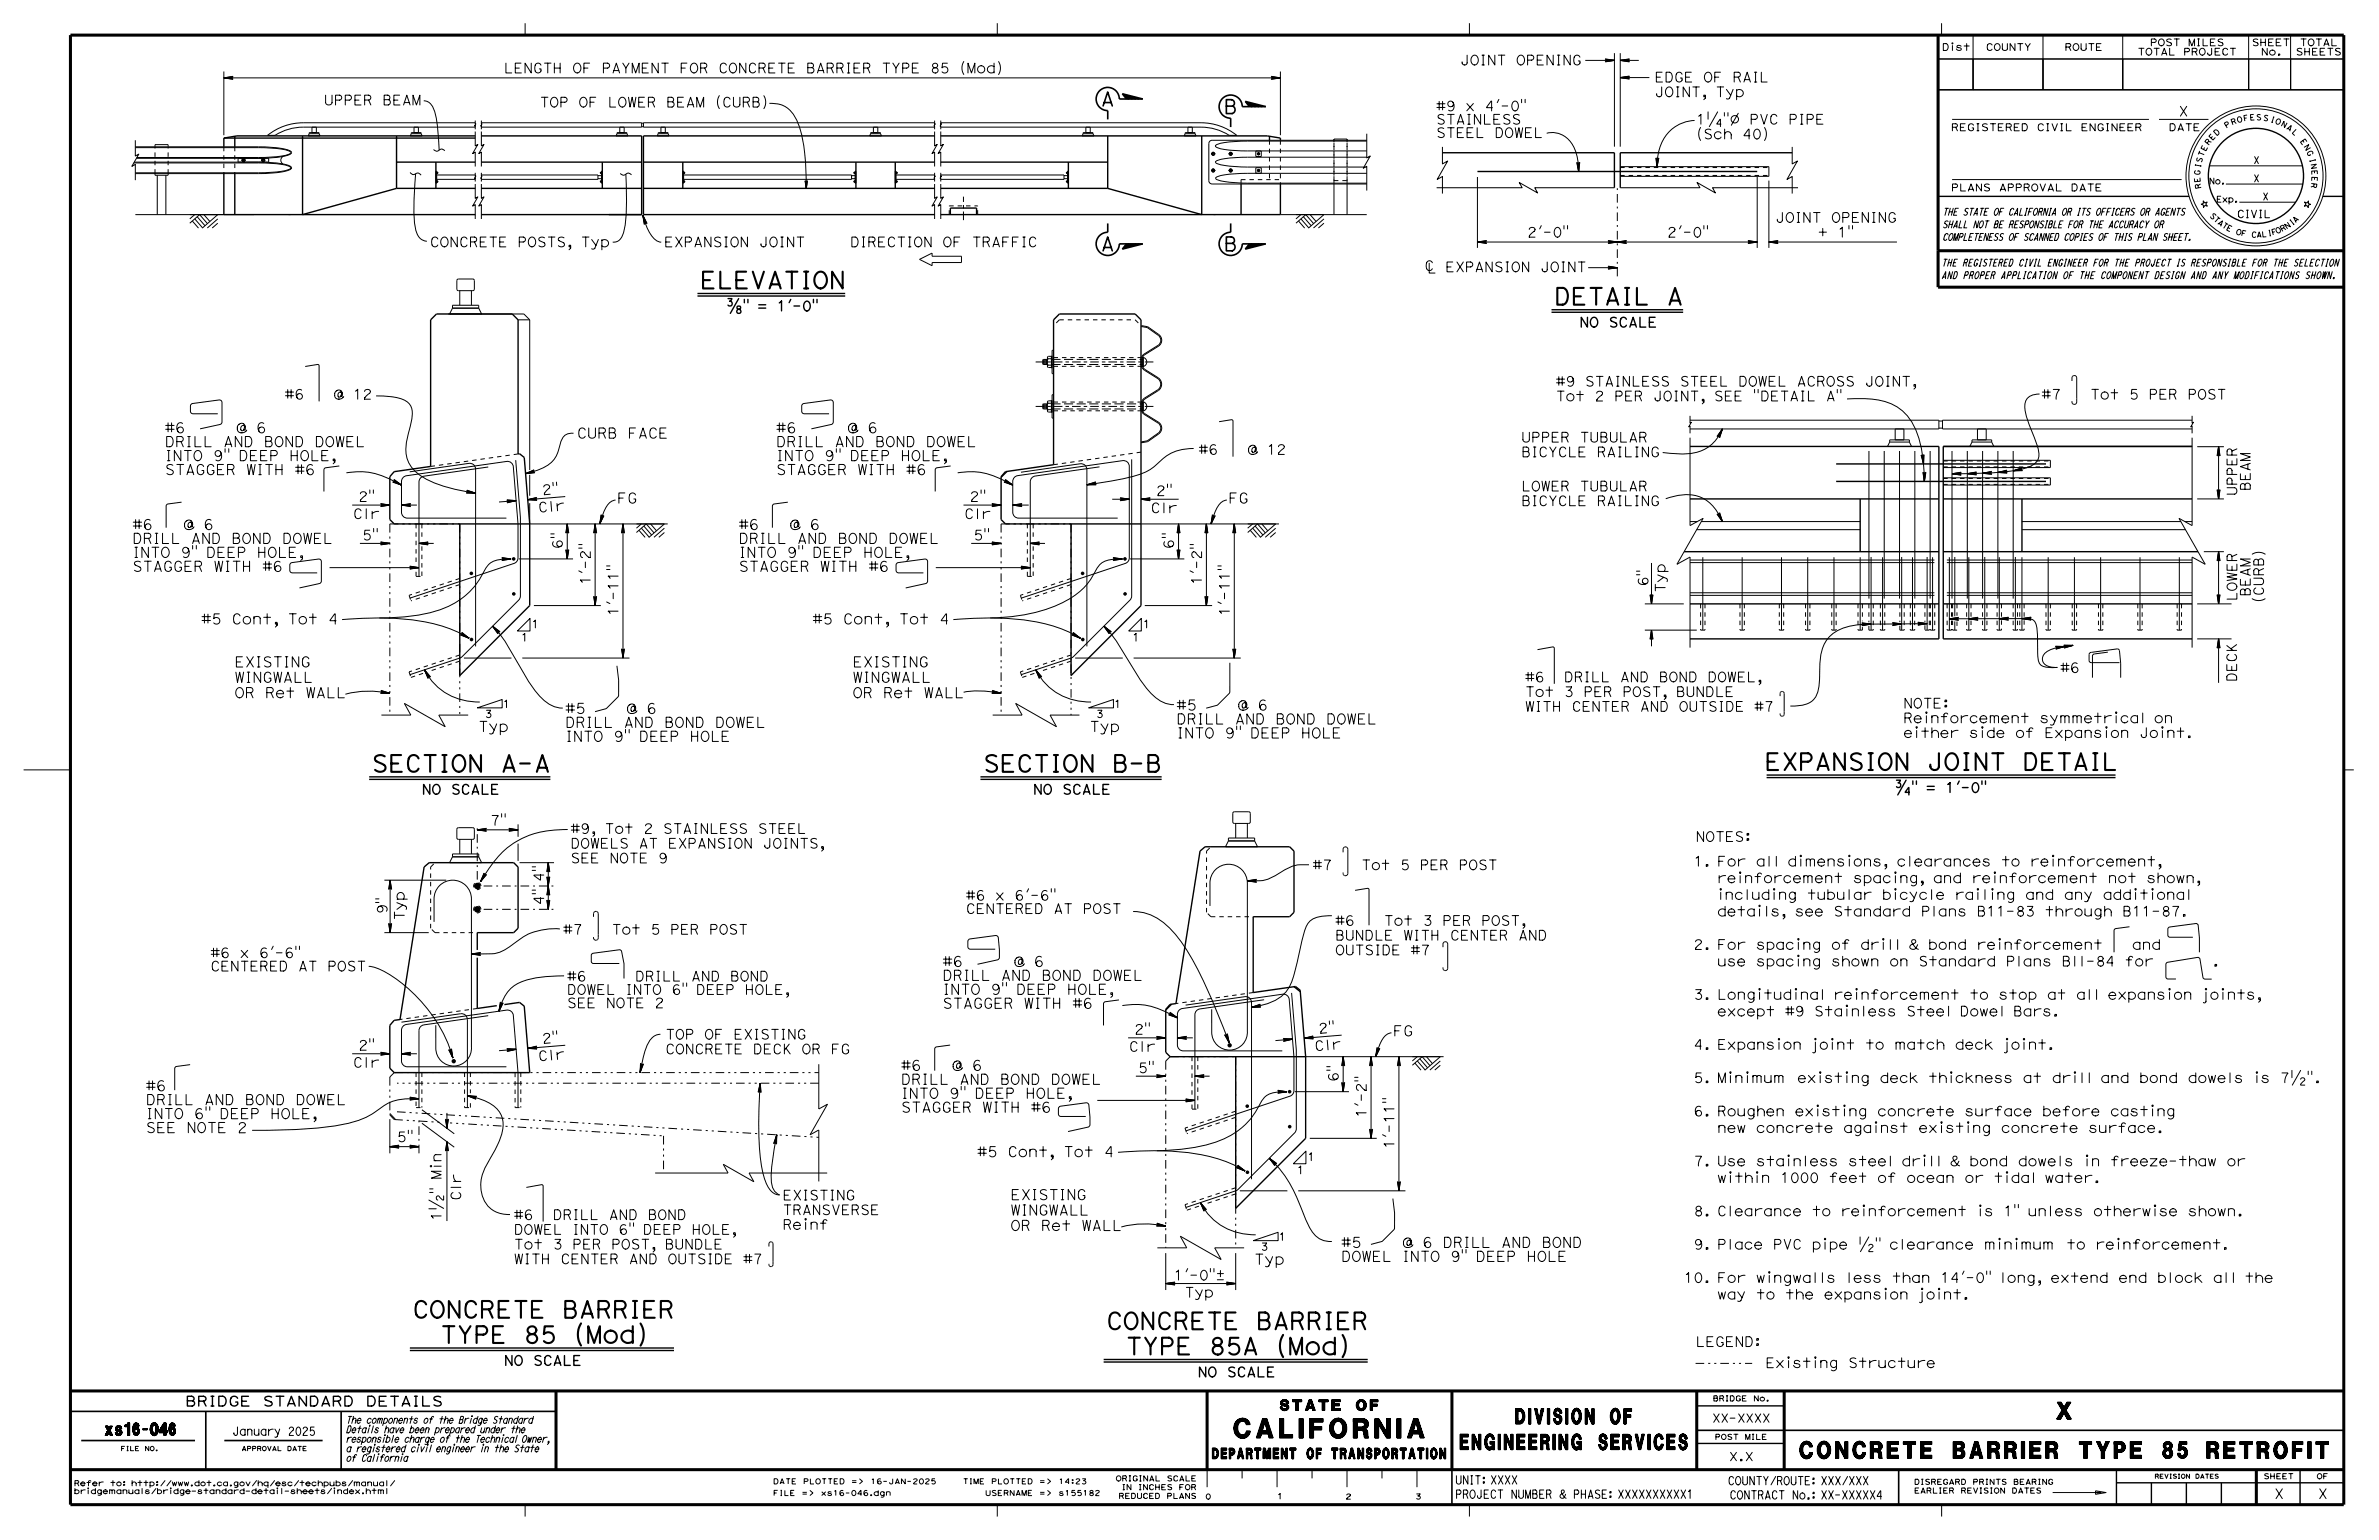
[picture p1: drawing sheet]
<svg xmlns="http://www.w3.org/2000/svg" width="432mm" height="279mm" viewBox="0 0 432 279" stroke-linecap="round" stroke-linejoin="round" font-family="sans-serif">
<defs><g id="words">
<text font-size="3.5" x="224" y="260.9">CALIFORNIA</text>
<g font-size="3">
<text x="127.1" y="52.3">ELEVATION</text>
<text x="282.1" y="55.3">DETAIL A</text>
<text x="67.5" y="140">SECTION A-A</text>
<text x="178.4" y="140">SECTION B-B</text>
<text x="320.3" y="139.7">EXPANSION JOINT DETAIL</text>
<text x="74.9" y="239.1">CONCRETE BARRIER</text>
<text x="79.9" y="243.7">TYPE 85 (Mod)</text>
<text x="200.8" y="241.2">CONCRETE BARRIER</text>
<text x="204.3" y="245.7">TYPE 85A (Mod)</text>
<text x="373.3" y="257.5">X</text>
<text x="326.7" y="264.6">CONCRETE BARRIER TYPE 85 RETROFIT</text>
</g>
<g font-size="2.8">
<text x="265" y="263">ENGINEERING SERVICES</text>
<text x="275.1" y="258.3">DIVISION OF</text>
</g>
<g font-size="2.5">
<text x="199.8" y="19.2">A</text>
<text x="222.1" y="20.6">B</text>
<text x="199.8" y="45.5">A</text>
<text x="222.1" y="45.5">B</text>
</g>
<text font-size="2.2" x="19.1" y="260.4">xs16-046</text>
<g font-size="1.9">
<text x="29.9" y="83.6">INTO 9&quot; DEEP HOLE,</text>
<text x="29.9" y="81.1">DRILL AND BOND DOWEL</text>
<text x="29.9" y="78.5">#6</text>
<text x="40.5" y="78.5">@ 6</text>
<text x="104.7" y="79.5">CURB FACE</text>
<text x="140.9" y="83.6">INTO 9&quot; DEEP HOLE,</text>
<text x="140.9" y="81.1">DRILL AND BOND DOWEL</text>
<text x="140.9" y="78.5">#6</text>
<text x="151.5" y="78.5">@ 6</text>
<text x="29.9" y="86.1">STAGGER WITH #6</text>
<text x="140.9" y="86.1">STAGGER WITH #6</text>
<text x="112" y="91.3">FG</text>
<text x="223" y="91.3">FG</text>
<text x="24" y="101.1">INTO 9&quot; DEEP HOLE,</text>
<text x="24" y="98.6">DRILL AND BOND DOWEL</text>
<text x="24" y="96.1">#6</text>
<text x="31.6" y="96.1">@ 6</text>
<text x="134.1" y="101.1">INTO 9&quot; DEEP HOLE,</text>
<text x="134.1" y="98.6">DRILL AND BOND DOWEL</text>
<text x="134.1" y="96.1">#6</text>
<text x="141.6" y="96.1">@ 6</text>
<text x="24" y="103.7">STAGGER WITH #6</text>
<text x="134.1" y="103.7">STAGGER WITH #6</text>
<text x="36.5" y="113.2">#5 Cont, Tot 4</text>
<text x="147.5" y="113.2">#5 Cont, Tot 4</text>
<text x="42.6" y="123.8">WINGWALL</text>
<text x="42.6" y="121">EXISTING</text>
<text x="154.8" y="123.8">WINGWALL</text>
<text x="154.8" y="121">EXISTING</text>
<text x="42.6" y="126.6">OR Ret WALL</text>
<text x="102.6" y="132">DRILL AND BOND DOWEL</text>
<text x="102.6" y="129.5">#5</text>
<text x="111.6" y="129.5">@ 6</text>
<text x="154.8" y="126.6">OR Ret WALL</text>
<text x="213.5" y="131.4">DRILL AND BOND DOWEL</text>
<text x="213.5" y="128.8">#5</text>
<text x="222.6" y="128.8">@ 6</text>
<text x="86.8" y="132.7">Typ</text>
<text x="102.6" y="134.5">INTO 9&quot; DEEP HOLE</text>
<text x="197.7" y="132.7">Typ</text>
<text x="213.5" y="133.9">INTO 9&quot; DEEP HOLE</text>
<text x="171.1" y="177.9">DRILL AND BOND DOWEL</text>
<text x="171.1" y="175.3">#6</text>
<text x="181.7" y="175.3">@ 6</text>
<text x="171.1" y="182.9">STAGGER WITH #6</text>
<text x="171.1" y="180.4">INTO 9&quot; DEEP HOLE,</text>
<text x="252.8" y="188">FG</text>
<text x="26.5" y="197.9">#6</text>
<text x="163.5" y="196.7">DRILL AND BOND DOWEL</text>
<text x="163.5" y="194.2">#6</text>
<text x="171.1" y="194.2">@ 6</text>
<text x="26.5" y="203">INTO 6&quot; DEEP HOLE,</text>
<text x="26.5" y="200.4">DRILL AND BOND DOWEL</text>
<text x="163.5" y="201.8">STAGGER WITH #6</text>
<text x="163.5" y="199.3">INTO 9&quot; DEEP HOLE,</text>
<text x="26.5" y="205.5">SEE NOTE 2</text>
<text x="177.4" y="209.9">#5 Cont, Tot 4</text>
<text x="183.4" y="220.5">WINGWALL</text>
<text x="183.4" y="217.7">EXISTING</text>
<text x="183.4" y="223.3">OR Ret WALL</text>
<text x="243.4" y="226.3">#5</text>
<text x="250.5" y="226.3">@ 6 DRILL AND BOND</text>
<text x="227.6" y="229.4">Typ</text>
<text x="243.4" y="228.9">DOWEL INTO 9&quot; DEEP HOLE</text>
<text x="232.3" y="255.9">STATE OF</text>
<text x="220" y="264.7">DEPARTMENT OF TRANSPORTATION</text>
</g>
<g font-size="1.8">
<text x="265" y="11.8">JOINT OPENING</text>
<text x="91.4" y="13.2">LENGTH OF PAYMENT FOR CONCRETE BARRIER TYPE 85 (Mod)</text>
<text x="300.3" y="17.6">JOINT, Typ</text>
<text x="300.3" y="14.9">EDGE OF RAIL</text>
<text x="58.8" y="19">UPPER BEAM</text>
<text x="97.9" y="19.4">TOP OF LOWER BEAM (CURB)</text>
<text x="260.7" y="22.5">STAINLESS</text>
<text x="260.7" y="20.1">#9 x 4'-0&quot;</text>
<text x="307.8" y="22.5">1¼&quot;Ø PVC PIPE</text>
<text x="395.4" y="21.1">X</text>
<text x="260.7" y="25">STEEL DOWEL</text>
<text x="307.8" y="25.2">(Sch 40)</text>
<text x="322.2" y="40.3">JOINT OPENING</text>
<text x="78" y="44.8">CONCRETE POSTS, Typ</text>
<text x="120.5" y="44.8">EXPANSION JOINT</text>
<text x="154.3" y="44.8">DIRECTION OF TRAFFIC</text>
<text x="277.2" y="43">2'-0&quot;</text>
<text x="302.6" y="43">2'-0&quot;</text>
<text x="330" y="43">+ 1&quot;</text>
<text x="131.7" y="56.4">?&quot; = 1'-0&quot;</text>
<text x="286.7" y="59.3">NO SCALE</text>
<text x="282.4" y="70.1">#9 STAINLESS STEEL DOWEL ACROSS JOINT,</text>
<text x="51.7" y="72.4">#6</text>
<text x="58.8" y="72.4">@ 12</text>
<text x="282.4" y="72.7">Tot 2 PER JOINT, SEE &quot;DETAIL A&quot;</text>
<text x="370.5" y="72.4">#7</text>
<text x="377.3" y="72.4">Tot 5 PER POST</text>
<text x="217.5" y="82.4">#6</text>
<text x="224.7" y="82.4">@ 12</text>
<text x="276.1" y="82.9">BICYCLE RAILING</text>
<text x="276.1" y="80.2">UPPER TUBULAR</text>
<text x="98.4" y="89.8" transform="rotate(-5 98.4 89.8)">2 &quot;</text>
<text x="209.8" y="89.9">2&quot;</text>
<text x="276.1" y="89.1">LOWER TUBULAR</text>
<text x="406" y="89.9" transform="rotate(-90 406 89.9)">UPPER</text>
<text x="408.4" y="89.1" transform="rotate(-90 408.4 89.1)">BEAM</text>
<text x="64.1" y="94.1">Clr</text>
<text x="65" y="91">2&quot;</text>
<text x="97.7" y="93" transform="rotate(-5 97.7 93)">C l r</text>
<text x="175" y="94.1">Clr</text>
<text x="176" y="91">2&quot;</text>
<text x="208.9" y="93">Clr</text>
<text x="276.1" y="91.8">BICYCLE RAILING</text>
<text x="65.7" y="98">5&quot;</text>
<text x="102.1" y="99.6" transform="rotate(-90 102.1 99.6)">6&quot;</text>
<text x="176.7" y="98">5&quot;</text>
<text x="213" y="99.6" transform="rotate(-90 213 99.6)">6&quot;</text>
<text x="107.1" y="106.1" transform="rotate(-90 107.1 106.1)">1'-2&quot;</text>
<text x="218.1" y="106.1" transform="rotate(-90 218.1 106.1)">1'-2&quot;</text>
<text x="299.1" y="106.4" transform="rotate(-90 299.1 106.4)">6&quot;</text>
<text x="302.2" y="107.5" transform="rotate(-90 302.2 107.5)">Typ</text>
<text x="112.2" y="111.8" transform="rotate(-90 112.2 111.8)">1'-11&quot;</text>
<text x="223.1" y="111.8" transform="rotate(-90 223.1 111.8)">1'-11&quot;</text>
<text x="406" y="109.1" transform="rotate(-90 406 109.1)">LOWER</text>
<text x="408.4" y="108.2" transform="rotate(-90 408.4 108.2)">BEAM</text>
<text x="410.9" y="109.4" transform="rotate(-90 410.9 109.4)">(CURB)</text>
<text x="276.8" y="123.7">#6</text>
<text x="281.5" y="123.7">DRILL AND BOND DOWEL,</text>
<text x="373.9" y="122">#6</text>
<text x="406" y="123.7" transform="rotate(-90 406 123.7)">DECK</text>
<text x="276.8" y="129.1">WITH CENTER AND OUTSIDE #7</text>
<text x="276.8" y="126.4">Tot 3 PER POST, BUNDLE</text>
<text x="345.5" y="131.1">Reinforcement symmetrical on</text>
<text x="345.5" y="128.5">NOTE:</text>
<text x="345.5" y="133.8">either side of Expansion Joint.</text>
<text x="343.8" y="143.8">¾&quot; = 1'-0&quot;</text>
<text x="76.6" y="144.1">NO SCALE</text>
<text x="89" y="149.7">7&quot;</text>
<text x="187.5" y="144.1">NO SCALE</text>
<text x="103.6" y="153.9">DOWELS AT EXPANSION JOINTS,</text>
<text x="103.6" y="151.2">#9, Tot 2 STAINLESS STEEL</text>
<text x="307.8" y="152.7">NOTES:</text>
<text x="103.6" y="156.6">SEE NOTE 9</text>
<text x="238.2" y="157.8">#7</text>
<text x="245" y="157.8">Tot 5 PER POST</text>
<text x="306.9" y="157.1">1. For all dimensions, clearances to reinforcement,</text>
<text x="311.7" y="160.2">reinforcement spacing, and reinforcement not shown,</text>
<text x="70.3" y="165.8" transform="rotate(-90 70.3 165.8)">9&quot;</text>
<text x="73.4" y="167" transform="rotate(-90 73.4 167)">Typ</text>
<text x="175.3" y="165.7">CENTERED AT POST</text>
<text x="175.3" y="163.3">#6 x 6'-6&quot;</text>
<text x="242.3" y="167.9">#6</text>
<text x="249.3" y="167.9">Tot 3 PER POST,</text>
<text x="311.7" y="166.2">details, see Standard Plans B11-83 through B11-87.</text>
<text x="311.7" y="163.2">including tubular bicycle railing and any additional</text>
<text x="38.2" y="173.7">#6 x 6'-6&quot;</text>
<text x="102.2" y="169.5">#7</text>
<text x="109" y="169.5">Tot 5 PER POST</text>
<text x="242.3" y="173.2">OUTSIDE #7</text>
<text x="242.3" y="170.6">BUNDLE WITH CENTER AND</text>
<text x="306.9" y="172.3">2. For spacing of drill &amp; bond reinforcement</text>
<text x="389.2" y="172.2">and</text>
<text x="38.2" y="176.2">CENTERED AT POST</text>
<text x="102.9" y="178">#6</text>
<text x="110.6" y="178">DRILL AND BOND</text>
<text x="311.7" y="175.3">use spacing shown on Standard Plans Bll-84 for</text>
<text x="402.2" y="175.3">.</text>
<text x="102.9" y="182.8">SEE NOTE 2</text>
<text x="102.9" y="180.4">DOWEL INTO 6&quot; DEEP HOLE,</text>
<text x="306.9" y="181.3">3. Longitudinal reinforcement to stop at all expansion joints,</text>
<text x="311.7" y="184.3">except #9 Stainless Steel Dowel Bars.</text>
<text x="65" y="190.5">2&quot;</text>
<text x="98.4" y="189.3" transform="rotate(-5 98.4 189.3)">2 &quot;</text>
<text x="120.8" y="191.2">CONCRETE DECK OR FG</text>
<text x="120.8" y="188.5">TOP OF EXISTING</text>
<text x="204.9" y="190.8">Clr</text>
<text x="205.9" y="187.6">2&quot;</text>
<text x="238.7" y="190.7" transform="rotate(-5 238.7 190.7)">C l r</text>
<text x="239.4" y="187.5" transform="rotate(-5 239.4 187.5)">2 &quot;</text>
<text x="306.9" y="190.4">4. Expansion joint to match deck joint.</text>
<text x="64.1" y="193.6">Clr</text>
<text x="97.7" y="192.5" transform="rotate(-5 97.7 192.5)">C l r</text>
<text x="206.6" y="194.6">5&quot;</text>
<text x="242.9" y="196.3" transform="rotate(-90 242.9 196.3)">6&quot;</text>
<text x="306.9" y="196.4">5. Minimum existing deck thickness at drill and bond dowels is 7½&quot;.</text>
<text x="248" y="202.8" transform="rotate(-90 248 202.8)">1'-2&quot;</text>
<text x="311.7" y="202.5">Roughen existing concrete surface before casting</text>
<text x="72" y="207.1">5&quot;</text>
<text x="253" y="208.4" transform="rotate(-90 253 208.4)">1'-11&quot;</text>
<text x="311.7" y="205.5">new concrete against existing concrete surface.</text>
<text x="306.9" y="211.5">7. Use stainless steel drill &amp; bond dowels in freeze-thaw or</text>
<text x="311.7" y="214.6">within 1000 feet of ocean or tidal water.</text>
<text x="80.1" y="221.5" transform="rotate(-90 80.1 221.5)">1½</text>
<text x="80.1" y="216.7" transform="rotate(-90 80.1 216.7)">&quot; Min</text>
<text x="83.6" y="217.8" transform="rotate(-90 83.6 217.8)">Clr</text>
<text x="93.3" y="221.3">#6</text>
<text x="98" y="221.3">DRILL AND BOND</text>
<text x="142" y="220.4">TRANSVERSE</text>
<text x="142" y="217.7">EXISTING</text>
<text x="306.9" y="220.6">8. Clearance to reinforcement is 1&quot; unless otherwise shown.</text>
<text x="93.3" y="226.6">Tot 3 PER POST, BUNDLE</text>
<text x="93.3" y="223.9">DOWEL INTO 6&quot; DEEP HOLE,</text>
<text x="142" y="223">Reinf</text>
<text x="306.9" y="226.6">9. Place PVC pipe ½&quot; clearance minimum to reinforcement.</text>
<text x="93.3" y="229.3">WITH CENTER AND OUTSIDE #7</text>
<text x="213" y="232.2">1'-0&quot;±</text>
<text x="305.6" y="232.7">10. For wingwalls less than 14'-0&quot; long, extend end block all the</text>
<text x="215" y="235.4">Typ</text>
<text x="311.7" y="235.7">way to the expansion joint.</text>
<text x="307.8" y="244.3">LEGEND:</text>
<text x="91.5" y="247.7">NO SCALE</text>
<text x="217.4" y="249.8">NO SCALE</text>
<text x="320.4" y="248.1">Existing Structure</text>
<text x="33.6" y="255.1">BRIDGE STANDARD DETAILS</text>
<text x="412.8" y="271.9">X</text>
<text x="420.7" y="271.9">X</text>
</g>
<g font-size="1.5">
<text x="42.2" y="260.4">January 2025</text>
<text x="310.7" y="258">XX-XXXX</text>
<text x="264.1" y="269.3">UNIT: XXXX</text>
<text x="313.6" y="269.4">COUNTY/ROUTE: XXX/XXX</text>
<text x="313.8" y="265">X.X</text>
<text x="264.1" y="271.8">PROJECT NUMBER &amp; PHASE: XXXXXXXXXX1</text>
<text x="313.9" y="272">CONTRACT No.: XX-XXXXX4</text>
</g>
<g font-size="1.4">
<text x="406" y="39.5">CIVIL</text>
<text x="96.5" y="113.9">1</text>
<text x="207.4" y="113.9">1</text>
<text x="94.6" y="116.3">1</text>
<text x="205.5" y="116.3">1</text>
<text x="235.4" y="213">1</text>
<text x="237.3" y="210.6">1</text>
</g>
<g font-size="1.3">
<text x="354.1" y="23.7">REGISTERED CIVIL ENGINEER</text>
<text x="393.6" y="23.7">DATE</text>
<text x="409" y="29.7">X</text>
<text x="354.1" y="34.7">PLANS APPROVAL DATE</text>
<text x="409" y="33">X</text>
<text x="352.5" y="41.3">SHALL NOT BE RESPONSIBLE FOR THE ACCURACY OR</text>
<text x="352.5" y="39.1">THE STATE OF CALIFORNIA OR ITS OFFICERS OR AGENTS</text>
<text x="410.7" y="36.3">X</text>
<text x="352.5" y="43.6">COMPLETENESS OF SCANNED COPIES OF THIS PLAN SHEET.</text>
<text x="352.4" y="50.6">AND PROPER APPLICATION OF THE COMPONENT DESIGN AND ANY MODIFICATIONS SHOWN.</text>
<text x="352.4" y="48.3">THE REGISTERED CIVIL ENGINEER FOR THE PROJECT IS RESPONSIBLE FOR THE SELECTION</text>
<text x="88" y="130.2">3</text>
<text x="91.3" y="128.4">1</text>
<text x="199" y="130.2">3</text>
<text x="202.2" y="128.4">1</text>
<text x="228.8" y="226.8">3</text>
<text x="232.1" y="225">1</text>
<text x="62.8" y="263.4">a registered civil engineer in the State</text>
<text x="62.8" y="261.7">responsible charge of the Technical Owner,</text>
<text x="62.8" y="260">Details have been prepared under the</text>
<text x="62.8" y="258.2">The components of the Bridge Standard</text>
<text x="62.8" y="265.1">of California</text>
</g>
<g font-size="1.2">
<text x="352.5" y="9.2">Dist</text>
<text x="360.4" y="9.2">COUNTY</text>
<text x="374.7" y="9.2">ROUTE</text>
<text x="388" y="10">TOTAL PROJECT</text>
<text x="390.2" y="8.3">POST MILES</text>
<text x="408.7" y="8.3">SHEET</text>
<text x="410.4" y="10">No.</text>
<text x="416.7" y="10">SHEETS</text>
<text x="417.4" y="8.3">TOTAL</text>
</g>
<g font-size="1.1">
<text x="400.9" y="33.4">No.</text>
<text x="402.3" y="36.7">Exp.</text>
</g>
<g font-size="1">
<text x="404.1" y="23.3" transform="rotate(-31 404.1 23.3)">P</text>
<text x="405.1" y="22.7" transform="rotate(-20 405.1 22.7)">R</text>
<text x="406.1" y="22.3" transform="rotate(-15 406.1 22.3)">O</text>
<text x="407.3" y="22" transform="rotate(-10 407.3 22)">F</text>
<text x="408.4" y="21.8" transform="rotate(-4 408.4 21.8)">E</text>
<text x="409.5" y="21.8" transform="rotate(1 409.5 21.8)">S</text>
<text x="410.7" y="21.8" transform="rotate(12 410.7 21.8)">S</text>
<text x="412" y="22.1" transform="rotate(17 412 22.1)">I</text>
<text x="412.9" y="22.3" transform="rotate(22 412.9 22.3)">O</text>
<text x="413.9" y="22.8" transform="rotate(28 413.9 22.8)">N</text>
<text x="414.9" y="23.3" transform="rotate(33 414.9 23.3)">A</text>
<text x="399.6" y="29.6" transform="rotate(-74 399.6 29.6)">S</text>
<text x="399.9" y="28.5" transform="rotate(-69 399.9 28.5)">T</text>
<text x="400.3" y="27.5" transform="rotate(-63 400.3 27.5)">E</text>
<text x="400.9" y="26.4" transform="rotate(-53 400.9 26.4)">R</text>
<text x="401.5" y="25.5" transform="rotate(-47 401.5 25.5)">E</text>
<text x="402.3" y="24.7" transform="rotate(-42 402.3 24.7)">D</text>
<text x="415.9" y="24" transform="rotate(44 415.9 24)">L</text>
<text x="417.4" y="25.6" transform="rotate(55 417.4 25.6)">E</text>
<text x="418.1" y="26.6" transform="rotate(60 418.1 26.6)">N</text>
<text x="418.6" y="27.6" transform="rotate(65 418.6 27.6)">G</text>
<text x="419.2" y="28.9" transform="rotate(76 419.2 28.9)">I</text>
<text x="419.4" y="29.8" transform="rotate(81 419.4 29.8)">N</text>
<text x="399.3" y="31.8" transform="rotate(-85 399.3 31.8)">G</text>
<text x="399.4" y="33.1" transform="rotate(-96 399.4 33.1)">E</text>
<text x="399.4" y="30.5" transform="rotate(-79 399.4 30.5)">I</text>
<text x="399.6" y="34.2" transform="rotate(-101 399.6 34.2)">R</text>
<text x="419.5" y="33.1" transform="rotate(98 419.5 33.1)">R</text>
<text x="419.6" y="30.9" transform="rotate(87 419.6 30.9)">E</text>
<text x="419.6" y="32" transform="rotate(92 419.6 32)">E</text>
<text x="401" y="39.2" transform="rotate(46 401 39.2)">S</text>
<text x="401.7" y="39.9" transform="rotate(41 401.7 39.9)">T</text>
<text x="402.4" y="40.6" transform="rotate(37 402.4 40.6)">A</text>
<text x="403.2" y="41.1" transform="rotate(32 403.2 41.1)">T</text>
<text x="404" y="41.7" transform="rotate(27 404 41.7)">E</text>
<text x="415" y="41.6" transform="rotate(-34 415 41.6)">N</text>
<text x="416" y="40.9" transform="rotate(-38 416 40.9)">I</text>
<text x="416.6" y="40.5" transform="rotate(-43 416.6 40.5)">A</text>
<text x="405.7" y="42.4" transform="rotate(18 405.7 42.4)">O</text>
<text x="406.7" y="42.7" transform="rotate(13 406.7 42.7)">F</text>
<text x="408.6" y="43" transform="rotate(4 408.6 43)">C</text>
<text x="409.6" y="43.1" transform="rotate(-1 409.6 43.1)">A</text>
<text x="410.5" y="43" transform="rotate(-6 410.5 43)">L</text>
<text x="411.7" y="42.9" transform="rotate(-10 411.7 42.9)">I</text>
<text x="412.4" y="42.7" transform="rotate(-15 412.4 42.7)">F</text>
<text x="413.3" y="42.4" transform="rotate(-24 413.3 42.4)">O</text>
<text x="414.2" y="42.1" transform="rotate(-29 414.2 42.1)">R</text>
<text x="310.9" y="254.2">BRIDGE No.</text>
<text x="311.2" y="261.2">POST MILE</text>
<text x="13.4" y="269.6">Refer to: http://www.dot.ca.gov/hq/esc/techpubs/manual/</text>
<text x="140.3" y="269.2">DATE PLOTTED =&gt;</text>
<text x="158" y="269.2">16-JAN-2025</text>
<text x="174.7" y="269.2">TIME PLOTTED =&gt;</text>
<text x="192.1" y="269.2">14:23</text>
<text x="202.5" y="268.7">ORIGINAL SCALE</text>
<text x="347.4" y="269.3">DISREGARD PRINTS BEARING</text>
<text x="410.8" y="268.3">SHEET</text>
<text x="420.5" y="268.3">OF</text>
<text x="13.4" y="271">bridgemanuals/bridge-standard-detail-sheets/index.html</text>
<text x="140.3" y="271.3">FILE =&gt;</text>
<text x="149" y="271.3">xs16-046.dgn</text>
<text x="178.8" y="271.3">USERNAME =&gt;</text>
<text x="192.1" y="271.3">s155182</text>
<text x="203" y="271.9">REDUCED PLANS</text>
<text x="203.6" y="270.3">IN INCHES FOR</text>
<text x="218.8" y="272">0</text>
<text x="231.8" y="271.9">1</text>
<text x="244.2" y="272">2</text>
<text x="256.9" y="272">3</text>
<text x="347.4" y="270.9">EARLIER REVISION DATES</text>
</g>
<g font-size=".8">
<text x="21.9" y="263.2">FILE NO.</text>
<text x="43.8" y="263.2">APPROVAL DATE</text>
<text x="391.1" y="268.2">REVISION DATES</text>
</g>
</g></defs>
<g fill="none" stroke="#000" stroke-width=".18">
<path d="M40.6 14.1l1.7 .3-.1-.1M40.6 14.1l1.7 .2M40.6 14.1h191.8M40.6 14.1l1.6 .2M40.6 14.1l1.6 .1M40.6 13v11.5M42.2 14.1h-1.6M42.2 14v.3M42.2 14l.1-.1-1.7 .2M42.2 14l-1.6 .1M42.3 13.9l-1.7 .2M76.9 18.3a1.95 1.95 0 0 1 1.8 1.4 23.7 23.7 0 0 1 1 7.5"/>
<path d="M95.3 4.2v2.2M139.6 18.8a4.8 4.8 0 0 1 5.1 3.2 31.3 31.3 0 0 1 1.6 10.6l.1 1.6M181 4.2v2.2M230.8 13.9l1.6 .2M230.8 14l-.1-.1 1.7 .2M230.8 14v.3M230.8 14l1.6 .1M230.9 14.1h1.5M232.4 14.1l-1.5 .1M232.4 14.1l-1.6 .2M232.4 14.1l-1.7 .3 .1-.1M232.4 13v11.5"/>
<path d="M266.7 4.2v2.2M287.7 11h5.3M291.4 10.7l1.6 .3M291.4 10.8l1.6 .2M291.4 10.8v-.1l1.6 .3M291.4 10.8v.3M291.5 10.9l1.5 .1M293 9.6v17M293 11l-1.6 .2v-.1M293 11l-1.6 .2M293 11h-1.5M293 11l-1.6 .1"/>
<path d="M294.1 14.1h5.3M294.1 14.1l1.6 .1M294.1 14.1h1.5M294.1 9.6v17M294.1 11l1.6 .1M294.1 11h1.5M294.1 14.1l1.6 .3v-.2M294.1 11l1.6 .2v-.1M294.1 14.1l1.6 .2M294.1 11l1.6 .2M294.1 11h3.3M295.6 14l-1.5 .1"/>
<path d="M295.6 10.9l-1.5 .1M295.7 13.9v-.1l-1.6 .3M295.7 13.9l-1.6 .2M295.7 13.9v.3M295.7 10.8v-.1l-1.6 .3M295.7 10.8l-1.6 .2M295.7 10.8v.3M295.7 10.7l-1.6 .3M351.8 10.7h6.3v5.6h-6.3zM351.8 10.7h73.6M352.4 4.2v2.2M358.1 10.7h12.7v5.6h-12.7z"/>
<path d="M358.1 6.4v9.9M370.8 6.4v9.9M370.8 10.7h14.5v5.6h-14.5zM385.3 10.7h22.8v5.6h-22.8zM385.3 6.4v9.9M408.1 6.4v9.9M408.1 10.7h7.7v5.6h-7.7zM415.8 6.4v9.9M415.8 10.7h9.6v5.6h-9.6zM24.3 29.6h23.9a12.2 12.2 0 0 1 4.5 .7l.1 .2a3.1 3.1 0 0 1-2.2 .7l-3.7 .1-22.3 .1M24.6 25.4v2.9l.6-.3-1.3 2.2 .7-.4v2.9M24.6 26.8h23.6a12.5 12.5 0 0 1 4.5 .7l.1 .2a3 3 0 0 1-2.2 .7l-3 .2h-22.8"/>
<path d="M24.6 26.6h23a12.4 12.4 0 0 1 5.3 .9v.2a2.95 2.95 0 0 1-2.2 .8l-3.8 .2M24.6 38.9h21.5M24.8 28.7h24v.7h-24.4M28.1 26.6v-.4h2.4v.4M28.1 31.5v.3h2.4v-.3M28.5 31.8v7.1M30.1 31.8v7.1M35.3 38.9l-.9 .8M35.4 39.7l1.4 1.6M35.8 39.3l1.4 1.7M37 38.9l1.1 1.3M39.5 38.9l-2.8 2.5"/>
<path d="M39.5 39.7l-1.9 1.7M43.2 28.7v.7M44.1 28.8h.3l.1 .3-.1 .2h-.3l-.2-.2zM46.9 29.4h.7a12.1 12.1 0 0 1 5.3 .9v.2a2.96 2.96 0 0 1-2.2 .8l-3.8 .2h-22.3M47.6 28.8h.3l.2 .3-.2 .2h-.3l-.1-.2zM51.3 28.4a.79 .79 0 0 0 0 1.3M52.4 38.9h.3M56.1 24.3h1.8M56.1 24.3v-.2h1.8v.2M56.1 24.3l-.2 .4h2.2l-.2-.4M56.6 23.1v1M57.4 23.1v1"/>
<path d="M74.4 31.3a.85 .85 0 0 0 1.4 .1l.6 .4M74.7 24.3h1.7M74.7 24.3v-.2h1.7v.2M74.7 24.3l-.2 .4h2.1l-.2-.4M75.1 23.1v1M75.4 31.5l-.2 4.3a15.6 15.6 0 0 0 .6 6.8 1.99 1.99 0 0 0 1.7 1.2M75.9 23.1v1M78.7 27.1a.71 .71 0 0 0 1.1 .1 .66 .66 0 0 1 .9 .2M79.1 31.1h.2v2.1h-.2zM79.3 31.7h7M79.3 32.5h7M79.3 31.3v.1"/>
<path d="M79.3 31.4v.1M79.3 32.9v.1M79.3 33h.1M79.3 31.4h.1M79.4 31.3v.1M79.4 31.2v.1M79.4 31.4v.1M79.4 32.9v.2M79.4 32.8v.1M79.4 31.5h-.1M79.4 33.1h-.1M79.4 31.2h.1"/>
<path d="M79.4 32.8h.1M79.4 31.2h-.1l.2 .1-.1 .1M79.4 32.8l-.1 .1h.2v.1h-.2M79.4 31.2v.3M79.4 32.8v.3M79.4 31.5h.1M86.3 33.4v2.6l.4-.3-.9 1.7 .5-.3v2.6M86.3 23.9v2.6l.4-.3-.9 1.7 .5-.3v2.6M86.3 22.3h-31.3a10.3 10.3 0 0 0-6.4 2.3h1.3a9.5 9.5 0 0 1 5.1-1.5h31.3M86.3 21.9v.6h.1l-.3 .4 .2-.1v.7M86.3 31.4v.6l.1-.1-.3 .4h.2v.6M87.4 23.9v2.6l.4-.3-.9 1.7 .5-.3v2.6"/>
<path d="M87.4 33.4v2.6l.4-.3-.9 1.7 .5-.3v2.6M87.4 21.9v.6h.1l-.2 .4 .1-.1v.7M87.4 31.4v.6l.1-.1-.2 .4h.1v.6M87.4 22.3h29.1v.8h-29.1M87.4 31.7h21.1v.8h-21.1M108.5 31.9h.7M108.5 32.4h.7M108.9 33h.1M109 31.2v.3M109 32.8v.3M109 31.5h.1M109 31.4h.1"/>
<path d="M109 31.3v.1M109 31.2v.1M109 31.4v.1M109 32.9v.2M109 32.8v.1M109 31.5h.2M109 33.1h.2M109 31.2h.1M109 32.8h.1M109.1 31.3v.1M109.1 31.2l-.2 .1 .1 .1M109.1 31.4v.1"/>
<path d="M109.1 32.9v.1M109.1 32.8l-.2 .2M109.1 33v.1M109.1 33h-.1M109.1 31.2h.1M109.1 32.8h.1M109.1 31.2v.3M109.1 32.8v.3M109.1 31.5h.1M109.2 32.8h-.2M109.2 31.1h.1v2.1h-.1zM109.2 31.2h-.2"/>
<path d="M112 24.3h1.8M112 24.3v-.2h1.8v.2M112 24.3l-.2 .4h2.2l-.2-.4M112.5 23.1v1M112.6 31.5a.7 .7 0 0 0 1.1 0 .66 .66 0 0 1 .9 .2M113.3 23.1v1M113.6 31.6l.1 4.4a16.3 16.3 0 0 1-.9 7 1.58 1.58 0 0 1-1.6 .9M116.5 22.3h.3M116.5 23h.3M116.7 39l.3 1.7M116.7 39l.8 1.5h-.2M116.7 39l.3 1.6"/>
<path d="M116.7 39l.4 1.5M116.7 39l.7 1.5M116.7 39l.6 1.5M116.7 39l.2 1.7 .2-.2M116.7 39l.5 1.5M116.7 39a8.7 8.7 0 0 0 2.3 4.5l.5 .3 .5 .1M119.5 24.3h1.8M119.5 24.3v-.2h1.8v.2M119.5 24.3l-.2 .4h2.2l-.2-.4M120 23.1v1M120.8 23.1v1M123.9 31.1h.2v2.1h-.2z"/>
<path d="M124.1 31.2h.1M124.1 32.8h.1M124.1 31.7h30.5v.8h-30.5M124.1 31.2v.3M124.1 32.8v.3M124.1 31.5h.1M124.1 33v.1M124.1 31.3v.1M124.1 31.2l.2 .1-.1 .1M124.1 31.4v.1M124.1 32.9v.1M124.1 32.8l.2 .1-.1 .1"/>
<path d="M124.1 31.4h.1M124.1 33h.1M124.2 31.2h.1M124.2 32.8h.1M124.2 31.3v.1M124.2 31.2v.1M124.2 31.4v.1M124.2 32.9v.1M124.2 32.8v.1M124.2 33v.1M124.2 31.5h-.1M124.2 33.1h-.1"/>
<path d="M124.2 31.2v.3M124.2 32.8v.2M124.2 31.5h.1M146.2 32.8l.2 1.4M146.2 32.9l.2 1.3M146.3 32.9l.1 1.3M146.3 32.9l-.2-.1 .3 1.4M146.4 32.9v1.3M146.5 32.9l-.1 1.3M146.5 32.9h-.2M146.5 32.9l.1-.1-.2 1.4M146.5 32.8l-.1 1.4"/>
<path d="M154.6 31.9h.6M154.6 32.4h.6M155 31.2v.3M155 32.8v.2M155 31.5h.1M155 33l.1 .1M155.1 31.4h.1M155.1 33h.1M155.1 31.3v.1M155.1 31.2v.1M155.1 31.4v.1M155.1 32.9v.1"/>
<path d="M155.1 32.8v.1M155.1 33v.1M155.1 31.5h.1M155.1 33.1h.1M155.1 31.2h-.1M155.1 32.8h-.1M155.2 31.3v.1M155.2 31.2l-.2 .1v.1M155.2 31.4v.1M155.2 32.9v.1M155.2 32.8l-.2 .1v.1M155.2 33v.1"/>
<path d="M155.2 31.2h.1M155.2 32.8h.1M155.2 31.5h.1M155.2 31.1h.2v2.1h-.2zM155.2 31.2h-.1M155.2 32.8h-.1M158 24.3h1.8M158 24.3v-.2h1.8v.2M158 24.3l-.2 .4h2.2l-.2-.4M158.5 23.1v1M159.3 23.1v1M162.5 31.1h.1v2.1h-.1z"/>
<path d="M162.6 31.7h7M162.6 32.5h7M162.6 31.2h.2M162.6 32.8h.2M162.7 31.2v.3M162.7 32.8v.3M162.7 31.5h.1M162.7 33v.1M162.7 31.2h.1M162.7 32.8h.1M162.7 31.3v.1M162.7 31.2l.2 .1-.1 .1"/>
<path d="M162.7 31.4v.1M162.7 32.9v.1M162.7 32.8l.2 .1-.1 .1M162.7 31.4h.1M162.7 33h.1M162.8 31.2v.3M162.8 32.8v.2M162.8 31.3v.1M162.8 31.2v.1M162.8 31.4v.1M162.8 32.9v.1M162.8 32.8v.1"/>
<path d="M162.8 33v.1M162.8 31.5h-.2M162.8 33.1h-.2M162.8 31.5h.1M169.6 33.4v2.6l.5-.3-.9 1.7 .4-.3v2.6M169.6 23.9v2.6l.5-.3-.9 1.7 .4-.3v2.6M169.6 21.9v.6h.2l-.3 .4 .1-.1v.7M169.6 31.4v.6l.2-.1-.3 .4h.1v.6M169.6 22.3h-52.8v.8h52.8M170.8 31.7h22.3v.8h-22.3M170.8 22.3h47.2a10.3 10.3 0 0 1 6.5 2.3h-1.4a9.5 9.5 0 0 0-5.1-1.5h-47.2M170.8 23.9v2.6l.4-.3-.9 1.7 .5-.3v2.6"/>
<path d="M170.8 33.4v2.6l.4-.3-.9 1.7 .5-.3v2.6M170.8 21.9v.6h.1l-.3 .4 .2-.1v.7M170.8 31.4v.6l.1-.1-.3 .4h.2v.6M193.1 31.9h.7M193.1 32.4h.7M193.6 31.2v.3M193.6 32.8v.2M193.6 31.5h.1M193.6 33v.1M193.6 32.8h.1l-.2 .1 .1 .1M193.6 33h.1M193.6 31.3v.1"/>
<path d="M193.6 31.2v.1M193.6 31.4v.1M193.6 32.9v.1M193.6 32.8v.1M193.6 31.5h.2M193.6 33.1h.2M193.6 31.4h.1M193.6 31.2h.1M193.6 32.8h.1M193.7 32.9v.1M193.7 33h.1M193.7 31.3v.1"/>
<path d="M193.7 31.2l-.2 .1 .1 .1M193.7 31.4v.1M193.7 31.2h.1M193.7 31.5h.1M193.8 31.1h.1v2.1h-.1zM193.8 31.2h-.2M196.6 24.3h1.8M196.6 24.3v-.2h1.8v.2M196.6 24.3l-.2 .4h2.2l-.2-.4M197.1 23.1v1M197.9 23.1v1M215.1 24.3h1.8"/>
<path d="M215.1 24.3v-.2h1.8v.2M215.1 24.3l-.2 .4h2.2l-.2-.4M215.6 23.1v1M216.4 23.1v1M220.1 30.7h.3l.1 .2-.1 .3h-.3l-.2-.3zM220.1 27.6h.3l.1 .3-.1 .3h-.3l-.2-.3zM220.3 38.9h.3M220.6 26.5a3.1 3.1 0 0 0 2.2 .7l3 .2h22.3M223.2 30.7h.3l.2 .2-.2 .3h-.3l-.1-.3zM223.2 27.6h.3l.2 .3-.2 .3h-.3l-.1-.3zM227.9 31.4v-1h1v1M227.9 27.4h1v1h-1z"/>
<path d="M228.3 30.7h.2l.1 .2-.1 .2h-.2l-.1-.2zM228.3 27.7h.2l.1 .2-.1 .2h-.2l-.1-.2zM232.4 38.9h15.7M236.1 38.9l-.9 .8M236.1 39.7l1.4 1.6M236.6 39.3l1.4 1.7M237.8 38.9l1.1 1.3M240.3 38.9l-2.8 2.5M240.3 39.7l-1.9 1.7M242.1 25.4v-.2h2.4v.2M242.1 33.4v5.5M244.5 33.4v5.5"/>
<path d="M247.8 30.3h.3M248.1 28.5h-23a12.5 12.5 0 0 0-4.4 .8l-.1 .1a3.2 3.2 0 0 0 2.2 .7l3.7 .2h21.1M248.1 31.4l-22.9 .1a12.4 12.4 0 0 0-4.5 .7l-.1 .1a3.2 3.2 0 0 0 2.2 .7l3.7 .2h21.6M248.1 25.4h-28.1a.59 .59 0 0 0-.6 .6v6.8a.59 .59 0 0 0 .6 .6h28.1M248.1 24.3v4.4l.6-.4-1.3 2.2 .7-.3v4.4M248.1 25.6h-23a12.5 12.5 0 0 0-4.4 .7l-.1 .2M248.3 28.5h.3M260.8 34.1h15.5l-.5-1 3.3 1.9-.5-.9h14.4M261.8 26.7v3l1-.5-1.9 3.4 .9-.6v3.1M268.2 32.1v12.9M280.7 24.2a4.3 4.3 0 0 1 5.1 2.7l.4 1.2 .2 1.4 .1 1.6M286.3 29.5l.2 1.6"/>
<path d="M286.3 29.5l.2 .1M286.3 29.5h-.1l.3 1.6M286.4 29.6l.1 1.5M286.5 29.6v1.5M286.6 29.5l-.1 1.6M286.6 29.5l.1-.1-.2 1.7M286.6 29.5l-.1 .1M286.7 29.5l-.2 1.6M294.1 34.1h14.4l-.5-1 3.4 1.9-.6-.9h15.6M294.1 30.2h27v1.8h-27M300.6 28.7l.2 1.6M300.7 28.7l-.2-.1 .3 1.7"/>
<path d="M300.7 28.7l.1 .1M300.7 28.7l.1 1.6M300.7 28.8l.1 1.5M300.8 28.8v1.5M300.8 28.8l.3-.1-.3 1.6M300.9 28.8l-.1 1.5M301 28.7l-.2 1.6M307.6 21.9a7.1 7.1 0 0 0-6.8 6.9v1.5M318.9 32.1v12.9M321.1 32.8v12.2M325.3 26.7v3l.9-.5-1.9 3.4 1-.6v3.1M354.3 32.6h41.7"/>
<path d="M354.3 21.7h35.7M391.9 21.7h9M399.9 36.4l.3 .4 .4-.1-.2 .3 .2 .4-.4-.1-.3 .4v-.5l-.4-.1 .4-.2zM401 30.1h16.9M404 33.4h14M406.5 36.7h10.2M418.3 36.7l.4 .1 .3-.3v.4l.4 .2-.4 .1v.5l-.3-.4-.4 .1 .2-.4zM34.4 40.5l1.8-1.6 1.5 1.7M34.9 40.1l1.1 1.3M39.5 40.5l-1 .9M81.3 57h13.8l1 1M82.1 55.9h4.8"/>
<path d="M82.1 55.9v-.5h4.8v.5M82.1 55.9l-.5 1.1M83 50.7h3l.1 .2v1.7l-.3 .1h-2.7l-.2-.2v-1.6zM83.4 52.7v2.7M85.6 52.7v2.7M86.9 55.9l.5 1.1M94 58h2.1M96.1 58v27.3M117.1 40.5h.2M166.9 47.1l2.3-1.2v.6h5.3v1.1h-5.3v.6zM208.2 59.4l2 1.4a1.11 1.11 0 0 1 0 1.8l-2.6 1.7a1.99 1.99 0 0 0 .1 2.9l2.5 1.5a1.24 1.24 0 0 1 0 2l-2.5 1.5a1.82 1.82 0 0 0-.6 2M208.2 59.4l-1-.2v-.1l1.1 .2 2 1.4a1.28 1.28 0 0 1 .1 2.1l-2.7 1.6-.4 .8"/>
<path d="M235.2 40.5l1.8-1.6 1.4 1.7M235.7 40.1l1.1 1.3M240.3 40.5l-1 .9M268.2 43.9l1.6 .3-.1-.2M268.2 43.9l1.6 .2M268.2 43.9h50.7M268.2 43.9l1.5 .1M269.7 43.8l-1.5 .1M269.7 43.8l.1-.2-1.6 .3M269.7 43.8v.2M269.8 43.7l-1.6 .2M288.3 48.6h5.3"/>
<path d="M291.9 43.7l3.3 .4M291.9 48.4l1.7 .2M292 43.8l3.1 .2M292 48.4l1.6 .2M292 43.8l-.1-.2 1.7 .3M292 43.8v.2M292 48.4l-.1-.1 1.7 .3M292 48.4v.3M292 48.5l1.6 .1M293.6 48.6l-1.7 .2 .1-.1M293.6 48.6l-1.7 .2M293.6 43.9l1.6 .3-.1-.2"/>
<path d="M293.6 48.6h-1.6M293.6 43.9l-1.6 .1M293.6 48.6l-1.6 .1M295.1 43.8l-3.1 .2M295.1 43.8l.1-.2-3.3 .6 .1-.2M295.1 43.8l-1.5 .1M295.1 43.8v.2M295.2 43.7l-3.3 .4M317.3 43.7l1.6 .2M317.4 43.8l-.1-.2 1.6 .3M317.4 43.8v.2M317.4 43.8l1.5 .1"/>
<path d="M318.9 43.9l-1.5 .1M318.9 43.9l-1.6 .3 .1-.2M318.9 43.9l-1.6 .2M321.1 43.9h23.2M321.1 43.9l1.5 .1M321.1 43.9l1.6 .2M321.1 43.9l1.6 .3-.1-.2M322.6 43.8l-1.5 .1M322.6 43.8v.2M322.6 43.8l.1-.2-1.6 .3M322.7 43.7l-1.6 .2M39.5 75.1l-4.7-.1-.2-.4v-.9l.2-.4 5-.7 .4 .2v4l-.3 .2-3.6 .8"/>
<path d="M55.4 66.5l2.2-.4 .3 .1v6.6M68.3 71.8a10.4 10.4 0 0 1 5.7 1.2 2.94 2.94 0 0 1 .7 3.2l-.6 2.6a6.9 6.9 0 0 0 .6 6 9.9 9.9 0 0 0 4.6 3l4.3 1.2 2.7 .5M104.1 78.6a2.15 2.15 0 0 0-2.5 2.1 5.3 5.3 0 0 1-3.8 4.5l-2.4 .7M150.5 75.1l-4.8-.1-.2-.4v-.9l.2-.4 5-.7 .5 .2v4l-.3 .2-3.6 .8M189.4 74.2h.7M189.4 73.3h.7M189.4 65.2h.7M189.4 66.1h.7M189.4 65.2v.9M189.4 73.3v.9M189.4 73.3l-.1 .8 .1 .1M189.4 65.2l-.1 .1 .1 .8"/>
<path d="M189.5 65.3v.7M189.5 73.4v.7M189.7 65.2v.9M189.7 73.3v.9M189.8 65.3v.7M189.8 73.4v.7M190 65.2v.9M190 73.3v.9M190.1 64.9v1.6M190.1 72.9v1.6M190.1 66l.2 .2h.5M190.1 74.1l.2 .2"/>
<path d="M190.3 66.2l-.1 .1v.3l.6 .1M190.3 65.1l-.2 .2M190.8 72.7l-.6 .1v.3l.1 .1M190.8 74.3h-.5l-.2 .3 .2 .2h.5M190.8 64.7h-.5l-.2 .2 .2 .2h.5M190.8 73.2h-.5l-.2 .2M191 72.7h-.2v2.1h.2M191 64.6h-.2v2.2h.2M191.2 63.6h-.2v4.2h.2M191.2 71.6h-.2v4.3h.2M207.3 65.2a1.71 1.71 0 0 0 .5 1.8l2.5 1.6a1.41 1.41 0 0 1 0 2.2l-2.7 1.8a1.81 1.81 0 0 0-.3 1.6M207.3 74.2l.4 .8 2.6 1.7a1.28 1.28 0 0 1 0 2l-2 1.4-1.1 .2v-.1l1-.2 2-1.4a1.11 1.11 0 0 0 0-1.8l-2.6-1.7-.3-.4-.2-.5"/>
<path d="M207.3 74.2h.1M207.3 73.3h.1M207.3 65.2h.1M207.3 66.1h.1M207.4 64.8h.1v1.8h-.1zM207.4 72.9h.1v1.7h-.1zM207.5 72.9a.85 .85 0 0 1 .6 .8 .85 .85 0 0 1-.6 .9M207.5 64.8a.85 .85 0 0 1 .6 .9 .85 .85 0 0 1-.6 .8M221.3 76.5l2.2-.4 .3 .2v6.5M306.8 76.2h45.1v1.6h-45.1M306.8 75.4v1.3l.2-.1-.5 .8 .3-.1v1.3M306.8 79.4v16l2.3-1.4-4.7 8.4 2.4-1.3v16.4"/>
<path d="M312 79.2v.1M312.6 77.8l-.8 1.4M312.6 77.8l-.5 1.6M312.6 77.8l-.7 1.4M312.6 77.8l-.5 1.6-.1-.1M312.6 77.8a7.1 7.1 0 0 1-7 4.6l-3.8-.3M312.6 77.8l-1 1.4h.4M312.6 77.8l-.6 1.5M312.6 77.8l-.6 1.4M312.6 77.8l-.9 1.4M335.2 72.4a15.6 15.6 0 0 1 9.1 1.4 10.3 10.3 0 0 1 4.3 6.9l.6 4.2 .1 2.4M344 77.8v2"/>
<path d="M345.6 77.8v2M351.9 76.4h.7M351.9 77.7h.7M358.9 77.8v2M360.5 77.8v2M370.2 71.5a2.25 2.25 0 0 0-2.7 2.4 23.5 23.5 0 0 0 1.9 6 5.3 5.3 0 0 1 .5 3.5 3.7 3.7 0 0 1-2.7 1.6 58.1 58.1 0 0 1-12.9 1M376.1 69.1v-.5a.43 .43 0 0 1 .4-.5 .43 .43 0 0 1 .4 .5v3.7M376.1 72.8a.45 .45 0 0 0 .2 .5 .45 .45 0 0 0 .5 0M376.9 72.9l-.1 .4M397.9 75.4v1.3l.2-.1-.5 .8 .3-.1v1.3M397.9 79.4v16l-2.4-1.4 4.8 8.4-2.4-1.3v16.4M397.9 76.2h-45.3v1.6h45.3"/>
<path d="M33 91.1l-2.5 .3-.3 .2v4.1M61.6 84.5l-2.5 .4-.3 .2v4.1M62.9 85.8a12.5 12.5 0 0 1 8.7 1.5l1.3 .7M63.9 91.6h6.9M65.3 98.6h5.5M69.1 98.3l1.7 .3M69.1 98.4l1.7 .2M69.1 91.4l1.7 .2M69.2 91.5l-.1-.1 1.7 .2M69.2 91.5v.3M69.2 98.4l1.6 .2M69.2 91.5l1.6 .1"/>
<path d="M69.2 98.5l1.6 .1M69.2 91.6h1.6M69.3 98.6l-.1 .1M70.8 98.6l-1.6 .1M70.8 91.6l-1.6 .2M70.8 91.6l-1.6 .1M70.8 98.6l-1.7 .3 .1-.2M70.8 98.6l-1.7 .2M70.8 91.6l-1.7 .3 .1-.1M70.8 91.6l-1.7 .2M71.3 87.4l1.6 .6M71.4 87.4l-.1 .1 1.6 .5"/>
<path d="M71.4 87.4l1.5 .6M71.5 87.4l1.4 .6M71.5 87.1l1.4 .9M71.5 87.1v-.1l1.4 1M71.5 87.1v.2M71.5 87.2l1.4 .8M71.5 87.3l1.4 .7M71.5 87.3l-.1 .1M72.9 91.6l1.6 .3v-.1M72.9 91.6l1.6 .2M72.9 91.6h2.8M72.9 91.6l1.5 .1"/>
<path d="M74.4 85.6l10.7-1.5a1.05 1.05 0 0 1 1.2 1v32.2M74.4 91.6h-1.5M74.5 91.5v-.1l-1.6 .2M74.5 91.5l-1.6 .1M74.5 91.5v.3M74.5 91.4l-1.6 .2M76 98.6l1.7 .2M76 98.6h2.7M76 98.6l1.6 .1M76 98.6l1.7 .3-.1-.2M77.6 98.5l-1.6 .1M77.6 98.4l.1-.1-1.7 .3"/>
<path d="M77.6 98.4l-1.6 .2M77.6 98.4v.3M77.7 98.4l-1.7 .2M84.7 89.4l1.6 .1M84.7 89.3l-.1 .2h1.7M84.7 89.3l1.6 .2M84.8 89l1.5 .5M84.8 89.1l-.1-.2 1.6 .6M84.8 89.1l.1 .1M84.8 89.1l1.5 .4M84.8 89.3l1.5 .2M84.9 89.2l1.4 .3"/>
<path d="M84.9 89.2l-.2 .1M88.6 84.7l-11.6 1.7a1.06 1.06 0 0 0-1 1v17.2M91.9 94h-18a1.06 1.06 0 0 1-1-1.1v-5.5a1.06 1.06 0 0 1 .9-1.1l18.2-2.6a1.05 1.05 0 0 1 1.2 1l.8 10.4v6.1a1.05 1.05 0 0 1-.7 1l-18.9 6.3M92 90.8h1.7M92.1 90.8l-.1-.1 1.7 .1M92.1 90.8l.1 .1-.2 .3 1.7-.4M92.1 90.8h1.6M93.6 83.5l.9 10.4v14.2l-.2 .6-10.5 10.5-9.4 3.2M93.7 90.8l-1.6 .3M93.7 90.8l-1.6 .1M93.7 90.8l-1.6 .4M93.7 90.8l-3.1 .3"/>
<path d="M93.7 90.8l-1.6 .2M95.8 90.7l1.7 .1-.1-.1M95.8 90.7h1.6M96.1 91.3v3.8h25.1M96.1 86.2v3.7M96.8 85.6l.2 .1M96.8 85.6l-1.4 .3M96.9 85.5l-1.5 .4M96.9 85.4l-.1 .2M96.9 85.4v-.2l-1.5 .7M96.9 85.4l-1.5 .5M96.9 85.6l-1.5 .3"/>
<path d="M96.9 85.3l-1.5 .6M97 85.7l-1.6 .2M97 85.7l.1 .1-1.7 .1M97.3 90.5l-1.5 .2M97.3 90.6l-1.5 .1M97.3 90.4l.1 .3M97.3 90.4l.1-.2-1.6 .5M97.3 90.4l-1.5 .3M97.4 90.3l-1.6 .4M102.6 90.1l-6.8 .6M102.8 99.8l.2 1.6M102.8 99.8l-.1-.1 .3 1.7"/>
<path d="M102.8 96.6h.3M102.9 99.9l.1 1.5M103 95.1v6.3M103 95.1l.2 1.6-.1-.1M103 95.1l-.2 1.5M103 95.1l-.1 1.5M103 95.1l.2 1.6M103 95.1v1.5M103 95.1l.1 1.5M103 95.1l-.3 1.6 .1-.1M103 95.1l-.2 1.6M103 99.9v1.5"/>
<path d="M103.1 99.8l-.1 1.6M103.1 99.8l.1-.1-.2 1.7M103.1 99.8h-.3M103.2 99.8l-.2 1.6M108 95.1l-.3 1.6 .2-.1M108 95.1l-.2 1.6M108 95.1v14.8M108 95.1l.3 1.6-.3-.1h-.1M108 95.1l-.1 1.5M108 95.1v1.5M108 95.1l.2 1.6M108 95.1l.1 1.5"/>
<path d="M108 95.1l.2 1.5M109.2 93.4l-.3 1.7M109.2 93.5l.1 .1M109.2 93.5l-.1-.1-.2 1.7M109.2 93.5l-.3 1.6M109.3 93.6l-.4 1.5M109.3 93.6h.3l-.7 1.5M109.4 93.6l-.5 1.5M109.5 93.6l-.6 1.5M111.7 90.7a3.1 3.1 0 0 0-2.2 2.5l-.6 1.9M112.9 96.6h.3M113.1 95.1v1.5"/>
<path d="M113.1 95.1l-.3 1.6 .1-.1M113.1 95.1l.1 1.5M113.1 95.1l-.2 1.6M113.1 95.1v24.3M113.1 95.1l.3 1.6-.2-.1M113.1 95.1l-.2 1.5M113.1 95.1l-.1 1.5M113.1 95.1l.2 1.6M115.5 96.6l1.8-1.5 1.4 1.6M116 96.2l1.1 1.3M116.4 95.1l-.9 .7M116.4 95.8l1.4 1.7"/>
<path d="M116.9 95.4l1.4 1.7M118.1 95.1l1.1 1.2M120.6 95.1l-2.8 2.4M120.6 95.8l-1.9 1.7M120.6 96.6l-1 .9M143 91.1l-2.5 .3-.3 .2v4.1M172.5 84.5l-2.4 .4-.3 .2-.1 4.1M173.8 85.8a12.5 12.5 0 0 1 8.8 1.5l1.2 .7M174.9 91.6h6.8M176.3 98.6h5.4M180 98.3l1.7 .3M180.1 98.4l1.6 .2"/>
<path d="M180.1 91.4l1.6 .2M180.1 91.5l1.6 .1M180.1 91.5l-.1-.1 1.7 .2M180.1 91.5v.3M180.2 98.5l1.5 .1M180.2 91.6h1.5M180.2 98.6l-.1 .1M181.7 98.6l-1.7 .3 .1-.2M181.7 98.6l-1.6 .2M181.7 91.6l-1.7 .3 .1-.1M181.7 91.6l-1.6 .2M181.7 98.6l-1.5 .1"/>
<path d="M181.7 91.6l-1.5 .1M181.7 98.6l-1.6 .1M182.3 87.4l1.5 .6M182.4 87.4l-.2 .1 1.6 .5M182.4 87.4l1.4 .6M182.5 87.1l1.3 .9M182.5 87.1v-.1l1.3 1M182.5 87.1v.2M182.5 87.2l1.3 .8M182.5 87.3l1.3 .7M182.5 87.3l-.1 .1M183.8 91.6l1.6 .2"/>
<path d="M183.8 91.6l1.6 .1M183.8 91.6h2.9M183.8 91.6l1.7 .3-.1-.1M185.3 85.7l10.8-1.6a1.05 1.05 0 0 1 1.2 1.1v32.1M185.4 91.6h-1.6M185.4 91.5l.1-.1-1.7 .2M185.4 91.5v.3M185.4 91.5l-1.6 .1M185.4 91.4l-1.6 .2M187 98.6l1.7 .3-.1-.2M187 98.6l1.6 .2M187 98.6h2.7"/>
<path d="M187 98.6l1.6 .1M187 98.6l1.5 .1M188.5 98.5l-1.5 .1M188.6 98.4l.1-.1-1.7 .3M188.6 98.4l-1.6 .2M188.6 98.4v.3M198.8 87.7l.1 .1M198.8 87.7l-1.5 .3M198.8 87.6l-1.5 .4M198.8 87.8l-1.5 .2M198.8 87.6l.1-.2-1.6 .6M198.8 87.6v.1"/>
<path d="M198.9 87.5l-1.6 .5M198.9 87.8l.1 .2h-1.7M198.9 87.8l-1.6 .2M198.9 87.9l-1.6 .1M199.6 84.7l-11.7 1.7a1.06 1.06 0 0 0-.9 1v17.2M201.9 90.6h3.1M202.9 94h-18a1.06 1.06 0 0 1-1.1-1.1v-5.6a1.06 1.06 0 0 1 .9-1l19.1-2.7a1.05 1.05 0 0 1 1.2 1v16.6a1.05 1.05 0 0 1-.8 1l-18.8 6.3M203.4 90.4l1.6 .2M203.4 90.4l-.1-.1 1.7 .3M203.4 90.4v.3M203.4 90.5l1.6 .1M205 90.6l-1.7 .3 .1-.2"/>
<path d="M205 90.6l-1.6 .2M205 90.6h-1.6M205 90.6l-1.6 .1M205.4 83.3v24.8l-.1 .6-10.6 10.5-9.3 3.2M207.1 90.6h6.8M207.1 90.6l1.6 .1M207.1 90.6h1.5M207.1 95.1h25M207.1 90.6l1.6 .2M208.6 90.5l-1.5 .1M208.7 90.4l-.1 .2 .2 .3-1.7-.3M208.7 90.4l.1-.1-1.7 .3"/>
<path d="M208.7 90.4l-1.6 .2M213.7 99.8l.2 1.6M213.8 99.8l-.2-.1 .3 1.7M213.8 99.8l.1 1.6M213.8 96.6h.3M213.8 99.9l.1 1.5M213.9 95.1v6.3M213.9 95.1l.3 1.6-.1-.1M213.9 95.1l-.1 1.5M213.9 95.1l.2 1.6M213.9 95.1l.1 1.5M213.9 95.1l-.3 1.6 .2-.1"/>
<path d="M213.9 95.1l.2 1.5M213.9 95.1l-.2 1.6M214 99.9l-.1 1.5M214.1 99.8l-.2 1.6M214.1 99.8l.1-.1-.3 1.7M214.1 99.8h-.3M216.7 81.4a8.6 8.6 0 0 0-7 3.1l-1.5 1-2.4 .9-4.2 .9-4.3 .7M218.8 96.6h.3M219 95.1l-.3 1.6 .1-.1M219 95.1l.1 1.5M219 95.1l-.2 1.6M219 95.1v14.8"/>
<path d="M219 95.1l.2 1.6-.1-.1M219 95.1l-.2 1.5M219 95.1l-.1 1.5M219 95.1l.2 1.6M219 95.1v1.5M220.1 93.4l-.3 1.7M220.2 93.5l-.4 1.6M220.2 93.6l-.4 1.5M220.3 93.6l-.5 1.5M220.3 93.6l-.3-.2-.2 1.7M220.3 93.6h.3l-.8 1.5M220.4 93.6l-.6 1.5"/>
<path d="M220.5 93.6l-.7 1.5M222.7 90.7a3.1 3.1 0 0 0-2.3 2.5l-.6 1.9M223.9 96.6h.3M224 95.1v24.3M224 95.1l.3 1.6-.1-.1M224 95.1l-.1 1.5M224 95.1v1.5M224 95.1l.2 1.6M224 95.1l.1 1.5M224 95.1l.2 1.5M224 95.1l-.3 1.6 .2-.1M224 95.1l-.2 1.6"/>
<path d="M226.5 96.6l1.8-1.5 1.4 1.6M226.9 96.2l1.1 1.3M227.4 95.1l-.9 .7M227.4 95.8l1.4 1.7M227.8 95.4l1.4 1.7M229 95.1l1.1 1.2M231.5 95.1l-2.8 2.4M231.5 95.8l-1.9 1.7M231.5 96.6l-1 .9M302.3 90.5a8 8 0 0 1 7.5 .3 8.8 8.8 0 0 1 2.8 3.8M306.8 94.6h1.3M308 96.1h29.6"/>
<path d="M308.8 94.6h28.8M311.7 93.3l.9 1.3M311.8 93.3h-.2l1 1.3M311.8 93.3l.8 1.3M311.8 93.3h.2M311.9 93.3l.7 1.3M312 93.3l.6 1.3M312 93.2l.6 1.4M312 93.2l.1-.2 .5 1.6M312 93.2v.1M312.1 93.1l.5 1.5M339.2 81.8v26.8"/>
<path d="M342 81.8v26.8M343 80.2h3.6M343 80.2v-.4h3.6v.4M343 80.2l-.4 .8h4.4l-.4-.8M344.8 81.8v26.8M347.6 81.8v26.8M348.7 82.6l.4 1.6M348.8 82.6l-.1-.1 .4 1.7M348.8 82.6l.3 1.6M348.8 82.6l.2 .1M348.9 82.7l.2 1.5M349 82.7l.1 1.5"/>
<path d="M349 82.6l.1 1.6M349.1 85.7l.2 1.6M349.1 82.6v1.6M349.1 82.6l.1-.1-.1 1.7M349.1 82.6l-.1 .1M349.1 85.8l-.1-.1 .3 1.6M349.1 85.8l.2 1.5M349.1 85.8l.2 .1M349.2 82.5l-.1 1.7M349.2 85.8l.1 1.5M349.3 85.9v1.4M349.4 85.8l-.1 1.5"/>
<path d="M349.4 85.8l.2-.1-.3 1.6M349.4 85.8l-.1 .1M349.5 85.7l-.2 1.6M350.3 81.8v26.8M352.7 83.5h19.5v1.3h-19.5M352.7 86.7h19.5v1.3h-19.5M354.3 86l1.7 .2-.1-.1M354.3 81.8v26.8M354.3 86l1.6 .1M354.3 86h1.5M354.3 86l1.6 .2M355.8 85.9l.1 .2"/>
<path d="M355.8 85.9l-1.5 .1M355.9 85.8l.1-.1-1.7 .3M355.9 85.8l-1.6 .2M355.9 85.8l-.1 .1M355.9 85.7l-1.6 .3M357.1 81.8v26.8M357.1 85.9l1.6 .1M357.1 85.9l1.5 .1M357.1 85.9l1.6 .2M357.9 80.2h3.6M357.9 80.2v-.4h3.6v.4M357.9 80.2l-.4 .8h4.4l-.4-.8"/>
<path d="M358.6 85.9l.1 .3-1.6-.3M358.6 85.9h-1.5M358.6 85.8l-1.5 .1M358.7 85.8v-.2l-1.6 .3M358.7 85.8l-1.6 .1M358.7 85.8l-.1 .1M358.7 85.7l-1.6 .2M359.9 85.9l1.6 .1M359.9 85.9l1.6 .2-.1-.2M359.9 81.8v26.8M359.9 85.9h1.5M361.3 85.8l.1 .1"/>
<path d="M361.3 85.8l-1.4 .1M361.4 85.7l-1.5 .2M361.4 85.7l.1-.2-1.6 .4M361.4 85.7l-.1 .1M361.5 85.6l-1.6 .3M362.6 85.7l1.7 .1M362.6 81.8v26.8M362.6 85.7h1.6M364.1 85.6l.2 .2-1.7-.1M364.1 85.6l-1.5 .1M364.2 85.5l-1.6 .2M364.2 85.6l-1.6 .1"/>
<path d="M364.2 85.4l-.1 .2M364.2 85.4l.1-.1-1.7 .4M364.2 85.4l-1.6 .3M365.4 81.8v26.8M366.9 85.2l.1 .1M366.9 85.2l-1.5 .2M366.9 85.2l.1-.3-1.6 .5M366.9 85.1l-1.5 .3M366.9 85l-1.5 .4M367 84.9l-1.6 .5M367 85.3l-1.6 .1M367 85.3l.1 .1h-1.7"/>
<path d="M367 94.6h28.8M367 96.1h29.7M396.6 94.6h1.3M398.8 81h4.8M398.8 90.5h4.8M402.5 88.9l.2 1.6M402.5 82.6h.3M402.5 88.9l-.1-.1 .3 1.7M402.6 89l.1 1.5M402.7 81l-.3 1.7 .1-.1M402.7 81v9.5M402.7 81l.3 1.7-.2-.1"/>
<path d="M402.7 81l-.2 1.6M402.7 81l-.1 1.6M402.7 81l.2 1.7M402.7 81l.1 1.6M402.7 81l-.2 1.7M402.8 89l-.1 1.5M402.8 88.9h-.3M402.8 88.9l.2-.1-.3 1.7M402.8 88.9l-.1 1.6M402.9 88.9l-.2 1.6M57.6 103.9h-4.8l-.2-.4v-1l.2-.3 5-.8 .5 .2v4l-.3 .3-3.6 .8M59.8 103h16.2"/>
<path d="M62.1 112.4a55 55 0 0 1 17 .9 21.2 21.2 0 0 1 6 2.5M74.4 102.8l1.6 .2M74.5 102.8l1.5 .2M74.5 102.8l-.1-.1 1.6 .3M74.5 102.8v.2l-.1 .3 1.6-.3M74.5 102.9l1.5 .1M76 103l-1.6 .2M76 103l-1.5 .1M83.6 115.2l1.5 .6M83.7 115.1l-.1 .1 1.5 .6M83.7 115.1l1.4 .7M83.8 115.1l1.3 .7"/>
<path d="M83.8 114.8l1.3 1M83.8 114.9v-.2l1.3 1.1M83.8 114.9v.1M83.8 114.9l1.3 .9M83.8 115l1.3 .8M83.8 115l-.1 .1M84.2 119.4h8.6M89.4 113.6l1 1.3M89.4 113.6l1.2 1.1M89.4 113.6l1 1.4v-.2M89.4 113.6l1.1 1.1M89.4 113.6l1.4 1-.2 .1"/>
<path d="M89.4 113.6l1 1.2M89.4 113.6l1.3 1M89.4 113.6l1 1.1M89.4 113.6a27.9 27.9 0 0 1 4.7 6.9l.7 1.3a15.6 15.6 0 0 0 5.2 6.1l1 .4 1.2 .2M90.4 114.7v.1M90.6 114.7h-.2M91.1 101.2l1.7 .2M91.2 101.3l1.6 .1M91.2 101.3l-.1-.2 1.7 .3M91.2 101.3l.1 .1M91.2 101.4h1.6M91.3 101.4l-.1 .2"/>
<path d="M92.8 101.4a6.1 6.1 0 0 0-3.9 .9l-.7 .7a14.2 14.2 0 0 1-11 8.4l-4.5 .6-3.9 .1M92.8 101.4l-1.7 .3 .1-.1M92.8 101.4l-1.7 .2M92.8 101.4h-1.5M92.8 101.4l-1.6 .1M92.8 101.4l-1.6 .2M94.2 101.4h9.8M94.8 119.4h19.5M96.2 112.2v2.3h-2.3zM96.9 109.9h12.2M107.8 108.2l.2 1.7M107.9 108.3l-.2-.1 .3 1.7"/>
<path d="M107.9 108.3l.1 1.6M108.1 108.3l-.1 1.6M108.2 108.3l-.2 1.6M108.2 108.3l.1-.1-.3 1.7M108.2 108.3h-.3M108.2 108.2l-.2 1.7M112.9 117.8l.2 1.6M112.9 117.8l-.1-.1 .3 1.7M112.9 117.8h.3M113 117.9l.1 1.5M113.1 117.9v1.5M113.2 117.8l.2-.1-.3 1.7"/>
<path d="M113.2 117.8l-.1 1.6M113.3 117.8l-.2 1.6M167.6 103.9h-4.7l-.3-.4v-1l.2-.3 5-.8 .5 .2v4l-.3 .3-3.6 .8M169.9 103h17.1M173 112.4a55 55 0 0 1 17 .9 21.2 21.2 0 0 1 6.1 2.5M185.4 102.8l1.6 .2M185.4 102.8l-.1-.1 1.7 .3M185.4 102.8v.3M185.5 102.9l1.5 .1M187 103l-1.7 .3 .1-.2M187 103l-1.6 .2M187 103l-1.5 .1"/>
<path d="M187 103l-1.6 .1M194.6 115.2l1.5 .6M194.6 115.1l-.1 .1 1.6 .6M194.6 115.1l1.5 .7M194.7 115.1l1.4 .7M194.8 114.8l1.3 1M194.8 114.9v-.2l1.3 1.1M194.8 114.9v.1M194.8 114.9l1.3 .9M194.8 115l1.3 .8M194.8 115l-.2 .1M195.1 119.4h8.7"/>
<path d="M200.4 113.6l.9 1.3M200.4 113.6l.9 1.4 .1-.2M200.4 113.6l1.2 1M200.4 113.6l1.1 1.1M200.4 113.6a29 29 0 0 1 4.6 6.7l.8 1.2a15 15 0 0 0 5.2 5.9l1 .3 1.1 .1M200.4 113.6l1.3 1h-.1M200.4 113.6l1 1.2M200.4 113.6l1 1.1M201.4 114.7v.1M201.6 114.6l-.2 .1M202.1 101.2l1.6 .2M202.1 101.3l1.6 .1"/>
<path d="M202.1 101.3l-.1-.2 1.7 .3M202.1 101.3l.1 .1M202.2 101.4h1.5M202.2 101.4l-.1 .2M203.7 101.4l-1.7 .3 .1-.1M203.7 101.4l-1.6 .2M203.7 101.4h-1.5M203.7 101.4l-1.5 .1M203.7 101.4a6.1 6.1 0 0 0-3.9 .9l-.3 .3a17.3 17.3 0 0 1-3.9 5.1 25.3 25.3 0 0 1-14.1 4.3l-1.8 .1M205.1 101.4h9.9M205.8 119.4h19.4M207.2 112.2v2.3h-2.3z"/>
<path d="M207.8 109.9h12.2M218.8 108.2l.2 1.7M218.8 108.3l-.1-.1 .3 1.7M218.8 108.3l.2 1.6M218.9 108.3l.1 1.6M219 108.3v1.6M219.1 108.3l-.1 1.6M219.1 108.3l.1-.1-.2 1.7M219.1 108.3h-.3M219.2 108.2l-.2 1.7M223.8 117.8l.2 1.6M223.9 117.8h.3"/>
<path d="M223.9 117.8l-.2-.1 .3 1.7M223.9 117.8l.1 1.6M224 117.9v1.5M224.1 117.9l-.1 1.5M224.2 117.8l-.2 1.6M224.2 117.8l.1-.1-.3 1.7M279.1 117.9l2.7-.5 .3 .1v6.6M298.5 109.6h7.1M298.5 114.3h9.5M299.5 107.9l.3 1.7M299.6 108l-.1-.1 .3 1.7M299.6 108l.2 1.6"/>
<path d="M299.6 115.9h.3M299.6 108h.3M299.7 108l.1 1.6M299.8 114.3l-.3 1.6M299.8 114.3v1.6M299.8 114.3l.1 1.6M299.8 114.3l-.3 1.7 .1-.1M299.8 102.1v7.5M299.8 114.3v3M299.8 114.3l.2 1.7-.1-.1M299.8 114.3l-.2 1.6M299.8 114.3l-.1 1.6"/>
<path d="M299.8 114.3l.2 1.6M299.8 108v1.6M299.9 108l.1-.1-.2 1.7M299.9 108l-.1 1.6M300 107.9l-.2 1.7M306.8 101.6h44.3M306.8 107.5h44.3M306.8 102.1h44.3M306.8 108h44.3M309.1 101.1v13.2M316.2 101.1v13.2M323.3 101.1v13.2"/>
<path d="M328.1 101.1v13.2M332.9 101.1v13.2M337.6 101.1v13.2M338 113.1l1.6 .1M338.1 113.2h1.5M338.1 113.3l-.1 .1M339.6 113.2a11.4 11.4 0 0 0-7 1.8 7.1 7.1 0 0 0-2.3 5.9v1.7a7.4 7.4 0 0 1-1 4.2 4.2 4.2 0 0 1-3.1 1.3h-1.2M339.6 113.2l-1.5 .1M339.6 113.2l-1.6 .2M339.6 101v13.3M339.6 113.2l-1.7 .3 .1-.1M339.6 113.2l-1.6 .3"/>
<path d="M339.6 113.2l-1.7-.2 .2 .3M341.7 101.1v13.2M343.5 113l1.7 .2M343.6 113.1l1.6 .1M343.6 113.2h1.6M343.7 113.2l-.1 .2M345.2 113.2l-1.6 .2M345.2 113.2l-1.6 .1M345.2 101v13.3M345.2 113.2l-1.7 .3 .1-.1M345.2 113.2l-1.7 .2M345.2 113.2h-1.5"/>
<path d="M345.2 113.2l-1.7-.3 .2 .3M347.1 101.1v13.2M348.1 112.9l1.7 .2M348.2 113l1.6 .1M348.2 113l.1 .2M348.2 113l-.1-.1 1.7 .2M348.2 113.1h1.6M349.8 113.1l-1.6 .1M349.8 113.1l-1.6 .2M349.8 113.1l-10.2 .1M349.8 101v13.3M349.8 113.1l-1.7 .3"/>
<path d="M349.8 113.1l-1.7 .3 .2-.2M349.8 113.1l-1.5 .1M350.8 101.1v13.2M353.4 101.6h44.5M353.4 107.5h44.5M353.4 102.1h44.5M353.4 108h44.5M353.8 112.3l1.7 .3-.1-.2M353.8 112.3l1.6 .2M353.8 112.3h1.5M353.8 112.3l13.6-.1a1.76 1.76 0 0 1 2.3 1.8l.1 4.6a2.37 2.37 0 0 0 .9 2.2l1 .3h1.7a2.82 2.82 0 0 1-2.5-.9 1.58 1.58 0 0 1 .9-2.2 11.6 11.6 0 0 1 4.5-.9M353.8 101.1v13.2"/>
<path d="M353.8 112.3l1.6 .1M353.8 112.3h1.6M354.8 101v10.8M354.8 112.7v1.6M355.3 112.3l.1 .1M355.4 112.2l-1.6 .1M355.4 112.1l.1-.1-1.7 .3M355.4 112.1l-1.6 .2M355.4 112.1l-.1 .2M357.3 112.3l1.7 .2M357.3 112.3h1.6M357.3 101.1v13.2"/>
<path d="M357.3 112.3l1.7 .2-.1-.1M357.3 112.3l1.6 .1M358.9 112.3v.1M358.9 112.2l-1.6 .1M358.9 112.1l.1-.1-1.7 .3M358.9 112.1l-1.6 .2M358.9 112.1v.2M359 112.1l-1.7 .2M360.2 101v13.3M362.9 112.2l1.5 .1M362.9 112.2l1.6 .3M362.9 101.1v13.2"/>
<path d="M362.9 112.2l1.6 .2M362.9 112.2l1.7 .3-.2-.2M364.4 112.2h-1.5M364.5 112.1l-.1 .2M364.5 112.1l.1-.1-1.7 .2M364.5 112.1l-1.6 .1M364.5 112l-1.6 .2M365.8 101v13.3M367 112.2l1.7 .3-.1-.1M367 112.2l1.6 .2M367 101.1v13.2M367 112.2h1.5"/>
<path d="M367 112.2l1.5 .1M368.5 112.2l.1 .2M368.5 112.2h-1.5M368.6 112.1l.1-.1-1.7 .2M368.6 112.1l-1.6 .1M368.6 112.1l-.1 .1M368.6 112l-1.6 .2M371.8 101.1v13.2M373.2 117.4l.1 .1M373.3 117.5l-.1 .1M374.7 117.2v.2M374.8 117.3l-1.7 .5 .1-.2"/>
<path d="M374.8 117.3l-1.6 .1M374.8 117.3l-1.6 .4M374.8 117.3l-1.6 .3M374.8 117.3h-1.7M374.8 117.3l-1.7-.1 .1 .2M376.3 117.1l-3 .4M376.3 117.1l-1.7-.1 .1 .2M376.3 117.1l-1.5 .3M376.3 117.1l-1.6 .5v-.2M376.3 117.1l-1.6 .1M376.3 117.1l-1.6 .4M376.3 117.1l-1.6 .3"/>
<path d="M376.3 117.1h-1.7M376.5 101.1v13.2M381.3 101.1v13.2M382.6 118.3l-2.5 .3-.3 .2v4.2M388.4 101.1v13.2M395.6 101.1v13.2M398.8 115.9h6.2M398.8 109.6h6.2M400 100.1h3.6M402.5 107.9l.2 1.7M402.5 101.7h.3M402.5 108l-.1-.1 .3 1.7"/>
<path d="M402.5 108h.3M402.5 108l.2 1.6M402.6 108l.1 1.6M402.7 100.1l-.3 1.7 .1-.1M402.7 115.9l-.3 1.7 .1-.1M402.7 100.1v9.5M402.7 115.9v8M402.7 100.1l.3 1.7-.2-.1M402.7 100.1l-.2 1.6M402.7 100.1l-.1 1.5M402.7 100.1l.2 1.6M402.7 115.9l.3 1.7-.2-.1"/>
<path d="M402.7 115.9l-.2 1.6M402.7 115.9l-.1 1.6M402.7 115.9l.2 1.6M402.7 100.1l.1 1.6M402.7 115.9l.1 1.6M402.7 100.1l.1 1.5M402.8 108l-.1 1.6M402.8 117.5h-.3M402.8 108l.2-.1-.3 1.7M402.9 107.9l-.2 1.7M4.3 139.7h8.5M69.1 125.7l1.7 .1"/>
<path d="M69.2 125.7l-.1 .1h1.7M69.2 125.7l1.6 .1M69.2 125.3l1.6 .5M69.2 125.4v-.1l1.6 .5M69.2 125.4l.1 .2M69.2 125.4l1.6 .4M69.2 125.6l1.6 .2M69.2 129.7h5.4l-1.2-2.1 7.4 4.3-1.2-2.2h5.4M69.2 125.5l1.6 .3M69.3 125.6l1.5 .2M69.3 125.6l-.1 .1M70.8 125.8a17.6 17.6 0 0 0-8.1 .1"/>
<path d="M77 121.5l.8 1.3M77 121.5a10.8 10.8 0 0 0 10.1 5.9M77 121.5l.7 1.5M77 121.5l.7 1.6 .1-.2M77 121.5l1.2 1.3h-.4M77 121.5l.8 1.4M77 121.5l1.1 1.3M77 121.5l1 1.3M77 121.5l.9 1.3M77.8 122.8v.1M86.6 128.4l4.5-1.5 .1 1.5zM112 120.8a21 21 0 0 1 .2 5.5l-2.2 2.3-2 .5"/>
<path d="M174.9 125.6a17.6 17.6 0 0 1 6.8 .2M180.1 125.7l1.6 .1M180.1 125.7l-.1 .1h1.7M180.1 125.3l1.6 .5M180.2 125.4l1.5 .4M180.2 125.4l-.1-.1 1.6 .5M180.2 125.4v.2M180.2 125.6l1.5 .2M180.2 129.7h5.3l-1.2-2.1 7.5 4.3-1.2-2.2h5.3M180.2 125.5l1.5 .3M180.2 125.6l-.1 .1M188 121.5l.9 1.3"/>
<path d="M188 121.5l.7 1.5M188 121.5l.8 1.3M188 121.5a10.8 10.8 0 0 0 10 5.9M188 121.5l.6 1.6 .1-.2M188 121.5l1.1 1.3h-.3M188 121.5l.7 1.4M188 121.5l1 1.3M188.8 122.8l-.1 .1M197.6 128.4l4.5-1.5v1.5zM223.2 120.2v5.5l-2.2 2.2-2.1 .6M323.1 126.3v-.5a.37 .37 0 0 1 .4-.4 .37 .37 0 0 1 .3 .4v3.8M323.1 129.4l.1 .4 .4 .1"/>
<path d="M323.8 129.6l-.2 .3M384.7 120.2h-5.3l-.2-.3v-1.4l.4-.1 4.9-.6 .2 .2 .2 2.3v2.7M425.4 139.7h1.8M82.1 155.5h4.8M82.1 155.5v-.6h4.8v.6M82.1 155.5l-.5 1h5.8l-.5-1M83 150.2h3l.1 .2v1.8l-.3 .1-2.7-.1-.2-.2v-1.6zM83.4 152.3v2.6M85.6 152.3v2.6M223 152.6h4.7M223 152.6v-.6h4.7v.6M223 152.6l-.6 1h5.9l-.6-1"/>
<path d="M224.3 149.4v2.6M226.4 159.8l1.7 .3-.1-.2M226.4 159.8l1.6 .2M226.4 159.8h1.5M226.4 149.4v2.6M226.4 159.8l1.6 .1M226.4 159.8l1.5 .1M226.9 147.5l-.2-.2h-2.8l-.1 .2v1.8l.2 .1h2.8l.1-.3v-1.6M227.9 159.8l.1 .1M227.9 159.7l-1.5 .1M228 159.7l.1-.2-1.7 .3M228 159.7l-1.6 .1"/>
<path d="M228 159.7l-.1 .1M228 159.6l-1.6 .2M237.6 156.9a7.7 7.7 0 0 0-5.6 1.7 8.4 8.4 0 0 1-5.6 1.2M243.8 158.3a.44 .44 0 0 0 .3 .6 .44 .44 0 0 0 .5-.4M244.5 153.8a.43 .43 0 0 0-.5-.1 .43 .43 0 0 0-.2 .4v.5M244.5 153.8l.1 .3v3.8M66.9 175.3a11.5 11.5 0 0 1 5.5 2.7 27.1 27.1 0 0 1 9.8 14M78.8 167.3v-4.2a3.4 3.4 0 0 1 3.4-3.4 3.4 3.4 0 0 1 3.4 3.4v26.8a3.2 3.2 0 0 1-3.1 3.5 3.2 3.2 0 0 1-3.4-3.2v-4.2M85.6 173.1l1.6 .2M85.6 173.1h1.5M85.6 173.1l1.5 .1M85.6 173.1l1.6 .3-.1-.2"/>
<path d="M87.1 173.1v.1M87.1 173l-1.5 .1M87.1 172.9v.2M87.1 172.9l.1-.1-1.6 .3M87.1 172.9l-1.5 .2M87.2 172.9l-1.6 .2M101.6 168.5a11.7 11.7 0 0 0-9.1 3.2 6 6 0 0 1-4.5 1.4h-2.4M102.4 177a19 19 0 0 0-8.6 1.6 7 7 0 0 0-3.2 4.9M107.7 166.3v-.5a.43 .43 0 0 1 .5-.5 .43 .43 0 0 1 .4 .5v3.8M107.7 170a.44 .44 0 0 0 .4 .6 .44 .44 0 0 0 .5-.4M112.4 174.8h-4.9l-.2-.4v-1.1l.4-.4 4.7-.6 .3 .1 .1 .2a12.8 12.8 0 0 1 .5 4.9M180.6 172.2h-4.7l-.2-.4v-1l.2-.4 4.8-.7 .4 .2 .1 .2 .2 2.2v1.6l-.4 .2-3.6 .8"/>
<path d="M205.7 165.4a9.5 9.5 0 0 1 7.3 3.8 49.2 49.2 0 0 1 7.3 13l2.8 7M219.6 164.4v-4.2a3.4 3.4 0 0 1 3.4-3.4 3.4 3.4 0 0 1 3.4 3.4v26.8a3.2 3.2 0 0 1-3.1 3.5 3.2 3.2 0 0 1-3.4-3.2v-4.2M241.7 166.1a5.6 5.6 0 0 0-4.1 1.2 12.6 12.6 0 0 0-1.6 4.9 37.3 37.3 0 0 1-1.8 6.6 6.5 6.5 0 0 1-4.2 3.3l-2.8 .7M246 161.5l2.2-.3 .2 .1 .1 6.6M262 171.1l-.1 .7M262.6 171l.2 .3v4.4a.44 .44 0 0 1-.5 .4 .44 .44 0 0 1-.4-.6M386.5 168.1l-2.5 .4-.2 .2-.1 4.1M394.9 177.6h-1.4l-.3-.2-.1-2.4 .2-.3 5.6-1h.2l.2 .3 .6 3.5 .3 .1h1.2M398 170h-4.3l-.2-.3v-1.3l.3-.2 5-.6 .2 .3 .2 2.2v2.7M63.9 191.2h6.9M69.1 191l1.7 .2M69.2 191l-.1-.1 1.7 .3"/>
<path d="M69.2 191v.3M69.2 191l1.6 .2M69.2 191.1l1.6 .1M70.8 191.2l-1.6 .1M70.8 191.2l-1.7 .3 .1-.2M70.8 191.2l-1.7 .2M72.9 191.2l1.6 .3v-.2M72.9 191.2l1.6 .2M72.9 191.2h2.8M72.9 185.5l10.7-1.6a1.05 1.05 0 0 1 1.2 1.1v15.9M72.9 191.2l1.6 .1M72.9 191.2l1.5 .1"/>
<path d="M74.4 191.1l-1.5 .1M74.4 199.1l1.6 .2M74.5 191v-.1l-1.6 .3M74.5 191l-1.6 .2M74.5 191v.3M74.5 199.2l1.5 .1M74.5 199.2l-.1-.2 1.6 .3M74.5 199.2v.1M74.5 199.3h1.5M74.5 199.3v.2M76 199.3a9.9 9.9 0 0 0-6.3 1.3 15.5 15.5 0 0 1-8.3 3.6l-3.2 .4-4.1 .3-8.3 .2M76 199.3l-1.6 .3 .1-.1"/>
<path d="M76 199.3l-1.6 .2M76 199.3l-1.5 .1M76 199.3l-1.5 .2M81.5 190.5l.7 1.5M81.6 190.5l.6 1.5M81.7 190.5l.5 1.5M81.7 190.5h-.3l.8 1.5M81.7 190.5l.3-.2 .2 1.7M81.8 190.5l.4 1.5M81.9 190.4l.3 1.6M81.9 190.3l.3 1.7M84.8 198.8l1.7 .1-.1 .1"/>
<path d="M84.8 198.8l1.5 .5M84.8 198.8l1.5 .4M84.8 198.8l1.7 .2M84.8 198.8l1.5 .3M84.8 198.8l1.6 .2M84.8 198.8l1.6 .6M84.8 198.8a8.9 8.9 0 0 1 5.9 3 5.4 5.4 0 0 1 0 5l-1.6 3.2a8.2 8.2 0 0 0-1.6 6.9 4.7 4.7 0 0 0 5.1 3.5M84.8 198.8l1.6 .6-.1-.3M86.4 199l-.1 .1M88.6 184.3l-11.6 1.6a1.05 1.05 0 0 0-1 1.1v13.9M90.9 181.8l-.3 1.7M90.9 181.9l-.3 1.6"/>
<path d="M91 182l-.4 1.5M91 182l-.2-.2-.2 1.7M91 182h.3l-.7 1.5M91.1 182l-.5 1.5M91.2 182l-.6 1.5M91.3 182l-.7 1.5M91.9 193.5h-18a1.06 1.06 0 0 1-1-1v-5.6a1.06 1.06 0 0 1 .9-1l18.2-2.6a1.06 1.06 0 0 1 1.2 .9 102.3 102.3 0 0 1 .8 16.7M92 190.3l1.7 .1M92.1 190.4l-.1-.2 1.7 .2M92.1 190.4l.1 .1-.2 .3 1.7-.4M92.1 190.4h1.6M93.7 190.4l-1.6 .2"/>
<path d="M93.7 190.4h-1.6M93.7 190.4l-1.6 .3M93.7 190.4l-3.1 .2M95.8 190.2l1.7 .1-.1-.1M95.8 190.2h1.6M95.8 190.2l1.6 .1M97.3 190l-1.5 .2M97.3 190.1l-1.5 .1M97.3 189.9l.1 .3M97.3 189.9l.1-.1-1.6 .4M97.3 189.9l-1.5 .3M97.4 189.9l-1.6 .3"/>
<path d="M102.6 189.6l-6.8 .6M116.3 193l-.1 1.6M116.4 193l.1 .1M116.4 193l-.2 1.6M116.4 193l-.1-.1-.1 1.7M116.4 193.1l-.2 1.5M116.5 193.1l-.3 1.5M116.6 193.1l-.4 1.5M116.6 193.1h-.1M116.6 193.1l.2-.1-.6 1.6M116.7 193.1l-.5 1.5M119.9 187.6a2.6 2.6 0 0 0-2.3 1.8l-.6 1.6-.8 3.6"/>
<path d="M137.9 198l.1 .1M137.9 198l-.2 .1M138 196.5v1.6M138 196.5l-.1 1.5M138 196.5a63.4 63.4 0 0 0 .5 16.3 6.4 6.4 0 0 0 1.8 3.6l.4 .2 .8 .2a2.51 2.51 0 0 1-1.5-2.5l.1-3.2 .9-5.2M138 196.5l-.3 1.6M138 196.5l.1 1.7-.1-.1M138 196.5l-.2 1.6M138 196.5l.1 1.7M138 196.5l-.1 1.6M138 196.5l-.4 1.7 .1-.1M148.6 193.1v8.1l1.6-.9-3.2 5.6 1.6-.9v9.3"/>
<path d="M172.5 189.6l-2.5 .3-.3 .2v4.1M199.2 199.6h17.7M203.1 181.4l-2.5 .3-.3 .2v4.1M203.7 182.4a12.5 12.5 0 0 1 8.7 1.6l1.3 .7M204.8 188.3h6.8M206.2 195.2h5.4M209.9 195l1.7 .2M210 195l1.6 .2M210 188.1l1.6 .2M210 188.2l-.1-.2 1.7 .3M210 188.2v.2M210 195.1l1.6 .1"/>
<path d="M210 188.2l1.6 .1M210.1 195.2h1.5M210.1 188.2l1.5 .1M210.1 195.2l-.1 .2M211.6 195.2l-1.5 .1M211.6 188.3l-1.5 .1M211.6 195.2l-1.6 .2M211.6 188.3l-1.6 .1M211.6 195.2l-1.7 .3 .1-.1M211.6 195.2l-1.6 .3M211.6 188.3l-1.7 .3 .1-.2M211.6 188.3l-1.6 .2"/>
<path d="M212.2 184.1l1.5 .6M212.2 184.1h-.1l1.6 .6M212.3 184l1.4 .7M212.4 183.7l1.3 1M212.4 183.8v-.2l1.3 1.1M212.4 183.8v.2M212.4 183.8l1.3 .9M212.4 183.9l1.3 .8M212.4 184l1.3 .7M212.4 184l-.2 .1M213.7 188.3l1.7 .3-.1-.2M213.7 188.3l1.6 .2"/>
<path d="M213.7 188.3h2.8M213.7 188.3l1.6 .1M213.7 188.3l1.5 .1M215.2 182.4l10.8-1.6a1.05 1.05 0 0 1 1.2 1.1v32M215.2 188.2l-1.5 .1M215.3 199.4l1.6 .2M215.3 188.2l.1-.2-1.7 .3M215.3 188.2l-1.6 .1M215.3 188.2v.2M215.3 199.5l-.1-.1 1.7 .2M215.3 199.5v.3M215.3 199.5l1.6 .1"/>
<path d="M215.3 188.1l-1.6 .2M215.3 199.6h1.6M216.9 199.6l-1.6 .1M216.9 195.2h2.7M216.9 199.6l-1.6 .2M216.9 195.2l1.6 .3v-.1M216.9 195.2l1.6 .3M216.9 199.6l-1.7 .3 .1-.1M216.9 199.6l-1.6 .3M216.9 195.2l1.6 .2M216.9 195.2l1.5 .1M218.4 195.2h-1.5"/>
<path d="M218.5 195.1v-.1l-1.6 .2M218.5 195.1l-1.6 .1M218.5 195.1v.3M218.5 195l-1.6 .2M222.3 187.8l.8 1.4M222.4 187.8l-.1-.1 .8 1.5M222.4 187.8l.7 1.4M222.4 187.8h.2M222.5 187.8l.6 1.4M222.6 187.8l.5 1.4M222.6 187.7l.5 1.5M222.7 187.7l.4 1.5"/>
<path d="M222.7 187.7l.1-.2 .3 1.7M222.7 187.7l-.1 .1M222.7 187.6l.4 1.6M228.6 182.5l.2 .2-1.6 .1M228.6 182.5l-1.4 .3M228.7 182.4l-1.5 .4M228.7 182.6l-1.5 .2M228.7 182.3v-.1l-1.5 .6M228.7 182.3l-1.5 .5M228.7 182.3l-.1 .2M228.8 182.7l-1.6 .1M229.4 181.4l-11.6 1.6a1.06 1.06 0 0 0-.9 1.1v17.1"/>
<path d="M232 197.9l1.6 .2M232 197.9l-.1-.1 1.7 .3M232 197.9l.1 .2M232.1 198l1.5 .1M232.1 198.1l-.1 .1M232.7 190.7h-17.9a1.06 1.06 0 0 1-1.1-1.1v-5.6a1.06 1.06 0 0 1 .9-1l18.2-2.6a1.05 1.05 0 0 1 1.2 .9l.9 10.4v6.2a1.05 1.05 0 0 1-.8 1l-18.8 6.3M233 188.5h1.6M233 188.5l-.1-.1 1.7 .1M233 188.5l.1 .2-.1 .3 1.6-.5M233.6 198.1a6.1 6.1 0 0 0-3.9 .8l-.7 .8a14 14 0 0 1-10.4 8.1 39.8 39.8 0 0 1-8.6 1M233.6 198.1l-1.6 .1M233.6 198.1l-1.7 .3 .1-.2"/>
<path d="M233.6 198.1l-1.6 .2M233.6 198.1h-1.5M233.6 198.1l-1.5 .1M234.4 180.1l.9 10.5v14.2l-.2 .5-10.5 10.6-9.3 3.2M234.6 188.5l-1.5 .2M234.6 188.5l-1.6 .3M234.6 188.5l-1.5 .1M234.6 188.5l-1.6 .4M234.6 188.5l-3.1 .3M235 198.1h9.8M236.7 188.4h1.6M236.7 188.4l1.7 .1-.1-.1"/>
<path d="M237 191.7h25M238.2 188.2l-1.5 .2M238.2 188.3l-1.5 .1M238.3 188.1v-.2l-1.6 .5M238.3 188.1l-1.6 .3M238.3 188.1v.3M238.3 188l-1.6 .4M243.5 187.8l-6.8 .6M243.6 196.4l.2 1.7M243.7 196.5l-.2-.1 .3 1.7M243.7 196.5l.1 1.6M243.8 191.7l.1 1.6"/>
<path d="M243.8 191.7l-.2 1.6M243.8 191.7v6.4M243.8 191.7l.3 1.7-.2-.1M243.8 191.7l-.1 1.6M243.8 191.7l.2 1.6M243.8 191.7l-.3 1.7 .2-.1M243.9 196.5l-.1 1.6M243.9 196.5l.2-.1-.3 1.7M243.9 196.5h-.2M243.9 193.3h-.2M244 196.4l-.2 1.7M248.9 191.7v14.8"/>
<path d="M248.9 191.7l.2 1.7-.1-.1M248.9 191.7l-.2 1.6M248.9 191.7l-.1 1.6M248.9 191.7l.2 1.6M248.9 191.7v1.6M248.9 191.7l.1 1.6M248.9 191.7l-.3 1.7 .1-.1M248.9 191.7l-.3 1.6M249 193.3h-.3M250 190.1l-.3 1.6M250 190.2l.1 .1M250 190.2l-.1-.2-.2 1.7"/>
<path d="M250 190.2l-.3 1.5M250.1 190.2l-.4 1.5M250.1 190.3l-.4 1.4M250.2 190.3l-.5 1.4M250.3 190.2h.2l-.8 1.5M250.3 190.2l-.2 .1M250.3 190.2l-.6 1.5M250.4 190.2l-.7 1.5M252.6 187.4a3.1 3.1 0 0 0-2.3 2.4l-.6 1.9M253.9 191.7l-.3 1.7 .2-.1M253.9 191.7v24.3M253.9 191.7l.3 1.7-.2-.1"/>
<path d="M253.9 191.7l-.1 1.6M253.9 191.7l.2 1.6M253.9 191.7l.1 1.6M253.9 191.7l-.2 1.6M254 193.3h-.2M256.3 193.3l1.8-1.6 1.5 1.6M256.8 192.9l1.1 1.3M257.2 191.7l-.9 .8M257.3 192.5l1.4 1.6M257.7 192.1l1.4 1.6M258.9 191.7l1.1 1.3M261.4 191.7l-2.8 2.5"/>
<path d="M261.4 192.5l-1.9 1.6M261.4 193.3l-1 .8M70.8 208l1.6 .3-.1-.1M70.8 208l1.6 .2M70.8 208h5.2M70.8 203v6.3M70.8 208l1.5 .2M70.8 208l1.5 .1M72.3 208h-1.5M72.3 207.9v.3M72.3 207.9l.1-.1-1.6 .2M72.3 207.9l-1.5 .1"/>
<path d="M72.4 207.8l-1.6 .2M74.4 207.8l1.6 .2M74.5 207.9l1.5 .1M74.5 207.9l-.1-.1 1.6 .2M74.5 207.9v.3M74.5 208h1.5M76 208l-1.6 .3 .1-.1M76 208l-1.6 .2M76 208l-1.5 .1M76 208l-1.5 .2M76.6 203.8l5.9 4.3M76.6 201.3l5.9 4.4"/>
<path d="M81.1 207.1l.2 1.6M81.1 207.1l-.3 1.7 .3-.2 .2 .1M81.1 207.1l-.2 1.7M81.1 207.1v14.4M81.1 207.1l.3 1.7-.1-.1M81.1 207.1l-.1 1.6M81.1 207.1v1.6M81.1 207.1l.2 1.7M81.1 207.1l.1 1.6M95.5 215.4l2.8-.5 .2 .1 .1 6.6M118.9 212.8h13.3l-.9-1.6 5.5 3.2-.8-1.6h14.1M141 205.9l-.3 1.5"/>
<path d="M141 205.9l-.6 1.6 .3-.1M141 205.9l-.2 1.6M141 205.9v1.7l-.3-.2M141 205.9l-.4 1.5M141 205.9l-.1 1.6M141 205.9l-.5 1.5M141 205.9l-.2 1.5M197.1 202.6l-4.8-.1-.2-.4v-1l.2-.3 4.8-.7 .4 .2 .1 .2 .2 2.1v1.6l-.3 .3-3.6 .8M202.9 209.1a55 55 0 0 1 17 .8 21.2 21.2 0 0 1 6.1 2.5M217.9 218.2l.6 1.5 .1-.1M217.9 218.2l1.1 1.3h-.3M217.9 218.2l.7 1.4"/>
<path d="M217.9 218.2l.7 1.3M217.9 218.2l1 1.3M217.9 218.2l.9 1.3M217.9 218.2l.8 1.3M217.9 218.2l.6 1.5M217.9 218.2a10.8 10.8 0 0 0 10 5.8M218.7 219.5l-.1 .1M224.5 211.8l1.5 .6M224.5 211.8l-.1 .1 1.6 .5M224.6 211.7l1.4 .7M224.7 211.5l1.3 .9M224.7 211.5v-.1l1.3 1"/>
<path d="M224.7 211.5v.2M224.7 211.6l1.3 .8M224.7 211.7l1.3 .7M224.7 211.7l-.2 .1M225 216h8.7M230.4 210.1a25.3 25.3 0 0 1 6.4 10.7 7.6 7.6 0 0 0 2.9 4.1l1 .3h1M230.4 210.1l1.4 1h-.2M230.4 210.1l1 1.2M230.4 210.1l1.1 1.1M230.4 210.1l1.3 1M230.4 210.1l1 1.3M230.4 210.1l1 1.4 .1-.3"/>
<path d="M230.4 210.1l1.2 1M231.6 211.1l-.1 .1M235.6 216h19.5M237 208.9v2.2h-2.3zM237.7 206.5h12.2M248.6 204.9l.3 1.6M248.7 204.9h-.1l.3 1.6M248.7 204.9l.2 1.6M248.8 205l.1 1.5M248.9 205v1.5M249 204.9l-.1 1.6M249 204.9h.1l-.2 1.6"/>
<path d="M249 204.9h-.3M249.1 204.9l-.2 1.6M252.8 217.5a21 21 0 0 1 .3 5.5l-2.2 2.2-2.1 .6M253.7 214.4l.2 1.6M253.8 214.5l.1 .1 .3-.2-.3 1.6M253.8 214.5l-.2-.1 .3 1.6M253.8 214.5l.1 1.5M254 214.5l-.1 1.5M254.1 214.4l-.2 1.6M139.6 229.3l.2 .5M140 225.3l-.4 .2v.6M140 225.3l.3 .4v3.7l-.2 .4h-.3"/>
<path d="M210 222.4h1.6M210 222.3l-.1 .2 1.7-.1M210 222.3l1.6 .1M210 222l1.6 .4M210 222.1v-.2l1.6 .5M210 222.1l.1 .1M210 222.1l1.6 .3M210.1 222.3l1.5 .1M210.1 226.4h5.3l-1.2-2.1 7.4 4.2-1.1-2.1h5.3M210.1 222.1l1.5 .3M210.1 222.2l1.5 .2M210.1 222.2l-.1 .1"/>
<path d="M211.6 222.4a17.6 17.6 0 0 0-8.1 .2M211.6 232.9l1.7 .2-.2-.2M211.6 232.9l1.6 .2M211.6 232.9h12.7M211.6 232.9l1.6 .1M211.6 232.9h1.5M211.6 227.3v6.8M213.1 232.8l-1.5 .1M213.2 232.7l-1.6 .2M213.3 232.6l-1.7 .3M222.6 232.6l1.7 .3M222.7 232.7l1.6 .2"/>
<path d="M222.7 232.8l1.6 .1M222.8 232.9l-.1 .1M224.3 232.9h-1.6M224.3 232.9l-1.6 .1M224.3 227.3v6.8M224.3 232.9l-1.7 .2 .1-.1M224.3 232.9l-1.6 .2M227.5 225.1l4.5-1.5v1.5zM95.3 273v2.1M181 273v2.1M219.1 266.6v3.2M225.4 266.6v1.6"/>
<path d="M231.8 266.6v3.2M238.1 266.6v1.6M244.5 266.6v3.2M250.8 266.6v1.6M257.2 266.6v3.2M266.7 273v2.1M352.4 273v2.1M372.6 270.8h8.8M380.4 270.5l1.9 .3-1.9 .3zM380.7 270.7l.6 .1-.6 .1z"/>
<circle cx="44.2" cy="29.1" r=".26"/>
<circle cx="47.8" cy="29.1" r=".26"/>
<circle cx="220.2" cy="27.9" r=".26"/>
<circle cx="220.2" cy="30.9" r=".26"/>
<circle cx="223.4" cy="30.9" r=".26"/>
<circle cx="223.4" cy="27.9" r=".26"/>
<circle cx="228.4" cy="30.9" r=".18"/>
<circle cx="228.4" cy="27.9" r=".18"/>
<circle cx="409.5" cy="31.9" r="12.7"/>
<circle cx="409.5" cy="31.9" r="12.2"/>
</g>
<g fill="none" stroke="#000" stroke-width=".25">
<path d="M351.8 16.3h73.6M40.6 25.1h45.7M40.6 31.5v7.4h45.7M40.6 25.1v1.5M42.6 24.7v1.9M42.6 31.5v7.4M54.9 24.7v14.2l17.1-4.7M72 34.2h14.3M72 29.4h14.3M72 24.7v9.5M79.1 29.4v4.8M86.3 24.7h-43.3l-2.4 .4"/>
<path d="M87.4 24.7h29.1v14.2h-29.1M87.4 34.2h29.1M87.4 29.4h29.1M109.3 29.4v4.8M116.8 34.2h52.8M116.8 29.4h52.8M123.9 29.4v4.8M155.4 29.4v4.8M162.5 29.4v4.8M169.6 24.7h-52.8v14.2h52.8M170.8 24.7h59.2l2.4 .4v.3M170.8 34.2h30.3"/>
<path d="M170.8 29.4h30.3M172.5 38.9v-1.2h4.8v1.2M193.9 29.4v4.8M201.1 24.7v9.5M218.1 24.7v14.2l-17-4.7M225.3 33.4v5.5M230.4 24.7v.7M232.4 33.4v5.5h-61.6M261.8 27.7h31.2v6.4M268.2 31.1h50.7M325.3 27.7h-31.2v6.4M351.8 35.6h45.5"/>
<path d="M421.6 35.6h3.8M126.6 53.7h26.8M126.6 53.2h26.8M281.6 56.7h23.9M281.6 56.2h23.9M83.4 95.1v27.5l12.7-12.7v-14.8M94 82.4v-24.4l-1-1h-13.8l-1 1v26.6l-6.7 1-.7 .9v7.8l.8 .8h24.5M94 82.4l.3-.1 .9 .7 .9 12.1M94 82.4h.1M182.8 85.5l-1.1 1.1M194.4 95.1v27.5l12.7-12.7v-51.9l-1.1-1h-13.7l-1.1 1v26.3l-8.7 1.3-.8 .9v7.8l.8 .8h24.6M306.8 81h45.1v34.9h-45.1"/>
<path d="M306.8 90.5h45.1M333.3 84.2h38.1M333.3 87.3h38.1M337.6 90.5v9.6M352.7 90.5h45.2M367 90.5v9.6M397.9 81h-45.2v34.9h45.2M305.7 100.1h46.2M306.8 109.6h45.1M352.7 100.1h46.2M352.7 109.6h45.2M67 141.4h32.9"/>
<path d="M67 140.9h32.9M178 141.4h32.8M178 140.9h32.8M217.8 154.4l.9-.8h15.4l.8 .8v11.1l-.8 .8h-6.6v13.8l7.6-1.1 .9 .7 1 12h-24.6l-.8-.8v-7.8l.8-.9 1-.1zM320.6 141.1h63.4M320.6 140.6h63.4M86.6 172.3v-3.1h6.6l.8-.8v-11.1l-.8-.8h-15.3l-.9 .8-4.4 27.7-1.1 .1-.7 .9v7.8l.8 .8h24.5l-.9-12.1-.9-.6-2.8 .4M86.6 173.7v9.3l3.6-.5M234.9 179l1.1 .9M212.6 182.2l-1 1.1M224.3 191.7v27.5l12.7-12.7v-14.8M74.4 245h47.9"/>
<path d="M74.4 244.6h47.9M200.3 247.1h48M200.3 246.7h48M308 255.1h15.8M308 261.9h15.8M384.1 266.6v6.4M384.1 269h41.3M390.5 269v4M396.8 269v4M403.2 269v4M417.5 266.6v6.4"/>
<circle cx="409.5" cy="31.9" r="8.6"/>
</g>
<path d="M12.8 6.4h412.6v266.6h-412.6zM351.8 6.4v45.7h73.6M351.8 45.5h73.6M12.8 252.4h412.6M100.9 252.4v14.2M219.1 252.4v14.2M263.5 252.4v14.2M308 252.4v14.2M323.8 252.4v14.2M12.8 266.6h412.6M409.5 266.7v6.3" fill="none" stroke="#000" stroke-width=".55"/>
<g fill="none" stroke="#000" stroke-width=".3">
<path d="M203.9 17.2l2.9 .8M204 17.4l2.2 .6M204.2 17.6l1.4 .4M204.3 17.8l.7 .2M204.5 18l-.8-1 3.7 1h-4.2a2.1 2.1 0 0 0-2.1-2.1 2.1 2.1 0 0 0-2.1 2.1 2.1 2.1 0 0 0 2.1 2.1v1.6M226.2 18.6l2.9 .7M226.3 18.8l2.2 .5M226.5 19l1.4 .3M226.7 19.2l.6 .1M226.8 19.3l-.8-.9 3.7 .9h-4.2a2.1 2.1 0 0 0-2.1-2.1 2.1 2.1 0 0 0-2.1 2.1 2.1 2.1 0 0 0 2.1 2.2v1.6M201.1 40.5v1.6a2.1 2.1 0 0 0-2.1 2.1 2.1 2.1 0 0 0 2.1 2.1 2.1 2.1 0 0 0 2.1-2.1h4.2l-3.7 1 .8-1M205 44.2l-.7 .2"/>
<path d="M205.6 44.2l-1.4 .4M206.2 44.2l-2.2 .6M206.8 44.2l-2.9 .8M223.4 40.5v1.6a2.1 2.1 0 0 0-2.1 2.1 2.1 2.1 0 0 0 2.1 2.1 2.1 2.1 0 0 0 2.1-2.1h4.2l-3.7 1 .8-1M227.3 44.2l-.6 .2M227.9 44.2l-1.4 .4M228.5 44.2l-2.2 .6M229.1 44.2l-2.9 .8M12.8 256.1h88.1M37.4 256.1v10.5M61.9 256.1v10.5M308 259.5h117.4"/>
<path d="M14.7 261.4h20.7M40.7 261.4h17.9M263.5 266.6v6.4M344.6 266.6v6.4"/>
</g>
<g fill="none" stroke="#000" stroke-width=".18" stroke-dasharray="1.6 .7 .4 .7 .4 .7" stroke-linecap="butt">
<path d="M70.8 95.1v34.6M70.8 95.1h12.6M83.4 95.1v19.8M181.7 95.1v34.6M181.7 95.1h12.7M194.4 95.1v19.6M83.4 116.8v12.9M194.4 116v13.7M70.8 195.4v6.9M71.6 194.6h77M71.6 194.6l-.8 .8M148.6 196.5h-76.5"/>
<path d="M211.6 192.5v33.9M212.4 191.7h11.9M212.4 191.7l-.8 .8M224.3 191.7v34.7M70.8 202l1 1.1M70.8 202.3l.7 .8M71.5 203.1l48.9 3M72.1 201.7l76.5 4.7M120.4 206.1v6.7M307.8 247.4h10.2"/>
</g>
<g fill="none" stroke="#000" stroke-width=".18" stroke-dasharray=".8 .7" stroke-linecap="butt">
<path d="M28.1 31.5v-4.9M30.5 31.5v-4.9M40.6 26.6v4.9M42.6 26.6v4.9M44.4 29.1l-.2-.2-.2 .2 .2 .1 .2-.1M47.9 29.1l-.1-.2-.2 .2 .2 .1 .1-.1M172.3 38.9v-1.5M172.3 37.4h5.2M177.5 38.9v-1.5M220.4 30.9l-.2-.1-.2 .1 .2 .2 .2-.2M220.4 27.9l-.2-.2-.2 .2 .2 .2 .2-.2M223.5 30.9l-.1-.1-.2 .1 .2 .2 .1-.2"/>
<path d="M223.5 27.9l-.1-.2-.2 .2 .2 .2 .1-.2M225.3 32.6h7.1M225.3 33.4v-.8M228.6 30.9l-.2-.1-.1 .1 .1 .2 .2-.2M228.6 27.9l-.2-.1-.1 .1 .1 .1 .2-.1M230.4 25.4v7.2M232.4 25.4v8M242.1 32.8h2.4M242.1 32.8v-7.4M242.1 33.4v-8.2M244.5 32.8v-7.4M244.5 33.4v-8.2"/>
<path d="M294.1 30.4h27M294.1 31.8h27M192.3 58h13.7M192.3 58l-1.1 1.1M206 58l1.1 1.1M190.8 73.2h.2M190.8 74.3h.2M190.8 66.2h.2M190.8 65.1h.2M191.2 72.9h15.9M191.2 74.5h15.9M191.2 64.9h15.9"/>
<path d="M191.2 66.5h15.9M75.5 95.1v7.2M76.6 95.1v2.9M76.6 99.1v5.5M94 82.4l-15.8 2.2M186.5 95.1v7.2M187.5 99.1v5.5M187.5 95.1v2.9M207.1 82l-15.9 2.3M352.7 83.6h19.5M352.7 84.7h19.5M352.7 86.8h19.5"/>
<path d="M352.7 87.9h19.5M74.2 108l.4 1M75.5 104.6h1.1M75.5 103.7v.9M83.4 118.8l-9.2 3.1M83.4 119.9l-5.4 1.9M83.4 104.9l-9.2 3.1M83.4 106.1l-8.8 2.9M185.2 108l.3 1M186.5 104.6h1M186.5 103.7v.9M194.4 118.8l-9.2 3.1"/>
<path d="M194.4 119.9l-5.4 1.9M194.4 104.9l-9.2 3.1M194.4 106.1l-8.9 2.9M308.7 114.3h.8M308.7 109.6v4.7M309.5 109.6v4.7M315.8 114.3h.8M315.8 109.6v4.7M316.6 109.6v4.7M323 114.3h.7M323 109.6v4.7M323.7 109.6v4.7"/>
<path d="M327.7 114.3h.8M327.7 109.6v4.7M328.5 109.6v4.7M332.5 114.3h.8M332.5 109.6v4.7M333.3 109.6v4.7M337.2 114.3h.8M337.2 109.6v4.7M338 109.6v3.1M338 113.8v.5M339.2 114.3h.8M339.2 109.6v3.3"/>
<path d="M339.2 113.5v.8M340 109.6v4.7M341.3 114.3h.8M341.3 109.6v4.7M342.1 109.6v4.7M344.8 114.3h.8M344.8 109.6v3.3M344.8 113.5v.8M345.6 109.6v4.7M346.7 114.3h.8M346.7 109.6v4.7M347.5 109.6v4.7"/>
<path d="M349.4 114.3h.8M349.4 109.6v3.2M349.4 113.4v.9M350.2 109.6v4.7M350.4 114.3h.8M350.4 109.6v4.7M351.2 109.6v4.7M353.4 114.3h.8M353.4 109.6v4.7M354.2 109.6v2.4M354.2 112.6v1.7M354.4 114.3h.8"/>
<path d="M354.4 109.6v2.3M354.4 112.6v1.7M355.2 109.6v2.1M355.2 112.8v1.5M357 114.3h.7M357 109.6v4.7M357.7 109.6v2.3M357.7 112.6v1.7M359.8 114.3h.8M359.8 109.6v4.7M360.6 109.6v4.7M362.5 114.3h.8"/>
<path d="M362.5 109.6v4.7M363.3 109.6v2.3M363.3 112.5v1.8M365.4 114.3h.8M365.4 109.6v4.7M366.2 109.6v4.7M366.6 114.3h.8M366.6 109.6v4.7M367.4 109.6v2.3M367.4 112.5v1.8M371.4 114.3h.8M371.4 109.6v4.7"/>
<path d="M372.2 109.6v4.7M376.1 114.3h.8M376.1 109.6v4.7M376.9 109.6v4.7M380.9 114.3h.8M380.9 109.6v4.7M381.7 109.6v4.7M388 114.3h.8M388 109.6v4.7M388.8 109.6v4.7M395.2 114.3h.8M395.2 109.6v4.7"/>
<path d="M396 109.6v4.7M74.2 121.9l.4 1M76.8 122.2l-2.2 .7M185.2 121.9l.3 1M187.7 122.2l-2.2 .7M78.2 157.3l.8-.8M219 154.4l.8-.8M78.2 168.4v-11.1M79 169.2h7.6M79 169.2l-.8-.8M219 165.5v-11.1M219.8 166.3h7.7"/>
<path d="M219.8 166.3l-.8-.8M75.5 194.6v4M75.5 199.9v1M76.6 194.6v6.3M84.3 194.6v6.3M85.4 194.6v3.7M86.6 183l-14 2M93.5 194.6v6.3M94.5 194.6v6.3M216.4 191.7v7.3M217.4 191.7v3M217.4 195.8v5.4"/>
<path d="M227.5 180.1l-14.1 2M75.5 200.9h1.1M84.3 200.9h1.1M85.4 200.9v-1.2M93.5 200.9h1M215.1 204.7l.3 1M215.1 218.6l.3 1M216.4 200.4v.8M216.4 201.2h1M217.6 218.8l-2.2 .8M224.3 201.6l-9.2 3.1M224.3 202.7l-8.9 3"/>
<path d="M224.3 215.5l-9.2 3.1M224.3 216.6l-5.4 1.8"/>
</g>
<g fill="none" stroke="#000" stroke-width=".18" stroke-dasharray="1.6 .6 .6 .6" stroke-linecap="butt">
<path d="M43.8 29.1h.8M44.2 29.4v-.7M47.4 29.1h.8M47.8 29.4v-.7M174.9 39.9v-4.2M219.8 30.9h.8M219.8 27.9h.8M220.2 31.3v-.7M220.2 28.3v-.7M223 30.9h.8M223 27.9h.8M223.4 31.3v-.7"/>
<path d="M223.4 28.3v-.7M228.1 30.9h.6M228.1 27.9h.6M228.4 31.2v-.5M228.4 28.2v-.5M188 65.7h21.8M188 73.7h21.8"/>
</g>
<path d="M190.8 73.3h16.5M190.8 74.2h16.5M190.8 65.2h16.5M190.8 66.1h16.5" fill="none" stroke="#000" stroke-width=".18" stroke-dasharray="1.7 .6" stroke-linecap="butt"/>
<g fill="#000">
<circle cx="85.5" cy="104" r=".33"/>
<circle cx="85.6" cy="116" r=".33"/>
<circle cx="93.2" cy="101.4" r=".33"/>
<circle cx="93.3" cy="107.8" r=".33"/>
<circle cx="196.5" cy="104" r=".33"/>
<circle cx="196.5" cy="116" r=".33"/>
<circle cx="204.2" cy="101.4" r=".33"/>
<circle cx="204.2" cy="107.8" r=".33"/>
<circle cx="71.8" cy="194.6" r=".08"/>
<circle cx="82.4" cy="192.5" r=".4"/>
<circle cx="223.2" cy="189.6" r=".4"/>
<circle cx="234.1" cy="198.1" r=".33"/>
<circle cx="226.4" cy="200.7" r=".33"/>
<circle cx="226.4" cy="212.7" r=".33"/>
<circle cx="234.1" cy="204.4" r=".33"/>
</g>
<path d="M293.6 50.1v-16M76 209.3v-6.7" fill="none" stroke="#000" stroke-width=".18" stroke-dasharray="1.6 .7 .3 .7" stroke-linecap="butt"/>
<path d="M80.5 203.5h1.2v.4h-1.2z" fill="#fff"/>
<g fill="none" stroke="#000" stroke-width=".18">
<path d="M130.6 17.3a2.23 2.23 0 0 0 0 2.4M138.6 17.4a2.23 2.23 0 0 1 0 2.3M174.9 11.2a2.23 2.23 0 0 0 0 2.3M181.3 11.2a2.23 2.23 0 0 1 0 2.3M272.1 18l-.3 .6M276.2 18v.6M276.8 18v.6M354.4 8.3v.9M308.7 23.1a2.23 2.23 0 0 0 0 2.4M310 20.3v1.3M311.8 20.3l-1.6 2.7M312.4 22.5h-.8l.6-.9 .1 1.4"/>
<path d="M313 20.4v.7M313.6 20.4v.7M315.5 20.5l-1.3 2.2M320.3 23.1a2.23 2.23 0 0 1 0 2.4M259.4 47.8v1.7h1.1M260 47.7a.6 .6 0 0 0-.8-.3 .6 .6 0 0 0-.3 .7 .67 .67 0 0 0 .1 .8 .67 .67 0 0 0 .8 .1l.2-.2M262.6 48.4h.8M263.7 47.5h-1.1v1.8h1.2M264.4 47.5l1.2 1.8M265.6 47.5l-1.2 1.8M266.2 48.4h.7a.45 .45 0 0 0 .4-.4 .45 .45 0 0 0-.4-.5h-.7v1.8M267.9 49.3l.6-1.8 .6 1.8"/>
<path d="M268.1 48.9h.9M270.8 47.5v1.8l-1.1-1.8v1.8M272.5 47.7a.58 .58 0 0 0-.6-.2 .58 .58 0 0 0-.4 .6l.6 .3a.47 .47 0 0 1 .5 .3 .47 .47 0 0 1-.2 .6h-.5l-.4-.2M273.4 47.5h.4M273.4 49.3h.4M273.6 47.5v1.8M274.7 47.7a.73 .73 0 0 1 .9 .1 .73 .73 0 0 1 .2 .9 .68 .68 0 0 1-.9 .6 .68 .68 0 0 1-.4-.9zM277.5 47.5v1.8l-1.2-1.8v1.8M279.7 40.9l-.2 .6M280.8 47.5v1.4a.47 .47 0 0 1-.5 .4 .47 .47 0 0 1-.4-.6M281.8 47.7a.73 .73 0 0 1 .9 .1 .73 .73 0 0 1 .1 .9 .68 .68 0 0 1-.8 .6 .68 .68 0 0 1-.5-.9zM283.5 47.5h.5"/>
<path d="M283.5 49.3h.5M283.7 47.5v1.8M283.9 40.9v.6M284.5 40.9v.6M285.9 47.5v1.8l-1.2-1.8v1.8M286.5 47.5h1.2M287.1 47.5v1.8M305.1 40.9l-.3 .6M309.3 40.9v.6M309.9 40.9v.6M335.6 40.9v.6M336.2 40.9v.6"/>
<path d="M318.5 70.7v.6M319.1 70.7v.6M333.5 70.7v.6M334.1 70.7v.6M35 99v.6M35.6 99v.6M40.9 81.4v.7M41.5 81.4v.7M67.1 88.9v.6M67.8 88.9v.6M67.8 95.9v.6M68.5 95.9v.6"/>
<path d="M100 96.9h.6M100 97.5h.6M100.4 87.5v.6M101 87.5v.6M105 98.8h.7M105 99.4h.7M145 99v.6M145.7 99v.6M151.8 81.4v.7M152.5 81.4v.7M178.1 88.9v.6M178.7 88.9v.6"/>
<path d="M178.8 95.9v.6M179.4 95.9v.6M210.9 96.9h.6M210.9 97.5h.6M211.9 87.8v.6M212.6 87.8v.6M216 98.8h.6M216 99.4h.6M105.1 103.6l.5 .3M110.1 102.7h.6M110.1 103.3h.6M110.1 109.2l.6 .3"/>
<path d="M216 103.6l.6 .3M221 102.7h.7M221 103.3h.7M221.1 109.2l.5 .3M297 103.6h.6M297 104.3h.6M408.8 108.6a2.23 2.23 0 0 0 2.3 0M408.8 100.5a2.23 2.23 0 0 1 2.3 0M113.5 132.3v.7M114.2 132.3v.7M224.5 131.7v.7M225.1 131.7v.7"/>
<path d="M347.9 132.5v1.3M349.6 129.9v1.2M359.8 132.5v1.3M382.3 132.5v1.3M384.1 129.9v1.2M392.5 132.5v1.3M69.8 159.7h11.2M70.8 159.7v9.5M70.8 159.7l.3 1.7-.2-.1M70.8 159.7l-.1 1.6M70.8 159.7l-.1 1.5M70.8 159.7l.2 1.6"/>
<path d="M70.8 159.7l.1 1.5M70.8 159.7l.1 1.6M70.8 159.7l-.2 1.6M70.8 159.7l-.3 1.7 .2-.1M86.6 150.6h7.4M86.6 150.6l1.6 .1M86.6 150.6h1.6M86.6 150.6l1.6 .2M86.6 150.6l1.7 .2-.1-.1M87.9 158.5l-.7 1.5M87.9 158.5l-.1-.1-.6 1.6M87.9 158.5l.1 .2"/>
<path d="M88 158.6l-.8 1.4M88 158.7l-.8 1.3M88.1 158.7l-.9 1.3M88.2 158.7l-1 1.3M88.2 158.7h.1l-1.1 1.3M88.2 158.7h-.2M88.2 150.5l-1.6 .1M88.2 150.4v.3M88.2 150.4l.1-.1-1.7 .3M88.2 150.4l-1.6 .2M88.2 150.3l-1.6 .3M91 147.6v.6"/>
<path d="M91.7 147.6v.6M92.4 150.3l1.6 .3M92.4 150.4l1.6 .2M92.4 150.4v-.1l1.6 .3M92.4 150.4v.3M92.5 150.5l1.5 .1M94 150.6l-1.6 .2v-.1M94 150.6l-1.6 .2M94 149.6v2.2M94 153.1v3.1M94 150.6l-1.6 .1M94 150.6h-1.5"/>
<path d="M94.3 156.5h6.3M96.6 157.3h.6M96.6 157.9h.6M98.1 158.6v1.1l-1.2-.8v-.1h1.8M99.3 159.1l.2 1.6M99.4 159.2l-.2-.1 .6 3.3-.1-.1M99.4 159.2l.1 1.5M99.5 156.5l.1 1.6M99.5 156.5l.2 1.6M99.5 156.5l-.3 1.7 .2-.1M99.5 156.5l-.2 1.6M99.5 156.5v8.5"/>
<path d="M99.5 156.5l.3 1.7-.1-.1M99.5 156.5l-.1 1.6M99.6 159.2l-.2 3.1M99.7 159.2l.1-.1-.6 3.3 .3-.2 .2 .1M99.7 159.2h-.3M99.7 158.1h-.3M99.7 159.2l-.2 1.5M99.7 159.1l-.4 3.3M103 150.5a16.1 16.1 0 0 0-10.9 3.3l-1.2 1.1-1.4 1.6-2.3 3.5M315.8 158.9v1.3M326.9 155.9v1.2M335.7 155.9v1.2"/>
<path d="M344 158.9v1.3M362.1 158.9v1.3M372.6 155.9v1.2M49.6 171.7l-.3 .6M53.7 171.7v.6M54.4 171.7v.6M68.2 163.1h.6M68.2 163.7h.6M69.8 169.2h8M70.6 167.6l.2 1.6M70.7 167.6h.2M70.7 167.6l-.2-.1 .3 1.7"/>
<path d="M70.7 167.6l.1 1.6M70.7 167.7l.1 1.5M70.9 167.7l-.1 1.5M70.9 161.3h-.2M70.9 167.6l-.1 1.6M70.9 167.6l.2-.1-.3 1.7M71 167.6l-.2 1.6M96.6 161.5h.6M96.6 162.1h.6M98.1 162.9v1l-1.2-.8v-.1h1.8M99.3 163.4l.2 1.6M99.4 163.4l-.2-.1 .3 1.7"/>
<path d="M99.4 163.4l.1 1.6M99.5 160.7l.1 1.6M99.5 160.7l.2 1.6M99.5 160.7l-.1 1.6M99.5 160.7l.2 1.7M99.6 163.4l-.1 1.6M99.7 163.4l.1-.1-.3 1.7M99.7 163.4h-.3M99.7 163.4l-.2 1.6M124 178.3v.7M124.6 178.3v.7M182 178.2v.7"/>
<path d="M182.7 178.2v.7M186.7 161.2l-.3 .6M190.8 161.2v.6M191.5 161.2v.6M312.3 161.9v1.3M319.4 164.9v1.3M322 161.9v1.3M326.4 171v1.3M326.4 174v1.3M341.8 171v1.3M344 161.9v1.3M359 161.9v1.3"/>
<path d="M361.6 161.9v1.3M363 171v1.3M387.6 161.9v1.3M388.4 171.1a.7 .7 0 0 0-1 0 .7 .7 0 0 0 0 1 .7 .7 0 0 0 1 0M388.4 171v1.3M390.7 161.9v1.3M34.5 193.2l-2.5 .3-.2 .2-.1 4.1M67.1 188.4v.7M67.8 188.4v.7M100.4 187.1v.6M101 187v.6M174.5 197.1v.6"/>
<path d="M175.1 197.1v.6M208 185.5v.7M208.6 185.5v.7M208.7 192.5v.7M209.3 192.5v.7M240.8 193.5h.6M240.8 194.2h.6M241.3 185.2v.6M241.9 185.2l.1 .6M245.9 195.5h.6M245.9 196.1h.6M250.9 199.3h.6"/>
<path d="M250.9 200h.6M314.1 195.1v1.3M317.2 195.1v1.3M319.4 180v1.3M322.9 189.1v1.3M326 180v1.3M329.5 189.1v1.6a.28 .28 0 0 1-.2 .3 .28 .28 0 0 1-.3-.1M330.4 195.1v1.3M332.6 189.1v1.3M335.2 183.1v1.2M335.2 195.1v1.3M337 180v1.3"/>
<path d="M354.2 195.1v1.3M364.3 189.1v1.6a.28 .28 0 0 1-.2 .3 .28 .28 0 0 1-.3-.1M367.4 189.1v1.3M376.6 195.1v1.3M393.8 180v1.3M400.4 180v1.7a.28 .28 0 0 1-.2 .2 .28 .28 0 0 1-.3 0M403.5 180v1.3M409.6 195.1v1.3M416 194.2v1.3M417.6 195.8a.37 .37 0 0 1 .4-.3 .37 .37 0 0 1 .3 .5l-.7 .6v.3h.7M417.6 194.2l-1.5 2.7M419 194.3v.7"/>
<path d="M419.6 194.3v.7M37.4 200.8v.6M38.1 200.8v.6M74.1 205.1v.6M74.8 205.1v.6M77.8 219.3h1.4M77.8 217.7l2.7 1.5M78 215.7h.6M78 216.3h.6M78.8 211.6h1.3M80.5 217v.7h-.2l-.6-.7a.37 .37 0 0 0-.5 .3 .37 .37 0 0 0 .3 .4M80.9 203.1l.2 1.6"/>
<path d="M81 203.1l-.2-.1 .3 1.7M81 203.1l.1 1.6M81.1 203.2v1.5M81.1 201.9v2.8M81.2 203.2l-.1 1.5M81.3 203.1l.1-.1-.3 1.7M81.3 203.1h-.3M81.3 203.1l-.2 1.6M245.9 200.2l.6 .3M250.9 205.9l.6 .3M308.7 200.8a.7 .7 0 0 0-.9 .1 .7 .7 0 0 0-.1 .9l.2 .5M309.7 202.2h.3v.3h-.3z"/>
<path d="M314.1 213.3v1.3M318.9 213.3v1.3M324.7 210.2v1.3M329.9 201.2v1.3M334.8 201.2v1.3M338.3 219.3v1.3M340.5 204.2v1.3M349.3 210.2v1.3M352.4 204.2v1.3M357.2 204.2v1.3M359.4 219.3v1.3M364.3 213.3v1.3"/>
<path d="M365.7 218.5v.6M366.3 218.5v.6M378.8 210.2v1.3M390.7 201.2v1.3M391.1 219.3v1.3M114.3 221.9v.6M115 221.9v.6M146.2 221.8v1.3M215.6 230.2l-.3 .5M219.7 230.1v.7M220.3 230.1v.7M265.4 226.7v.6"/>
<path d="M266.1 226.7v.6M321.1 231.4v1.3M331.3 225.4v1.2M337.6 224.4v1.3M339.2 226a.37 .37 0 0 1 .5-.2 .37 .37 0 0 1 .2 .4l-.7 .7v.2h.8M339.2 224.4l-1.5 2.7M340.6 224.6v.6M341.2 224.6v.6M342.3 234.4v1.3M348.9 234.4v1.7a.28 .28 0 0 1-.2 .2 .28 .28 0 0 1-.3 0M352 234.4v1.3M356.5 230.6l-.3 .6"/>
<path d="M360.6 230.6v.6M361.2 230.6v.6M362.9 225.4v1.2M366 225.4v1.2M384.5 225.4v1.2M67 259.1l-.2 .9M85.6 257.3l-.3 .9M324.6 246.9v1.2M329.5 246.9v1.2M16 270.3v.7M31 270.3v.7M50.3 270.3v.7"/>
<path d="M60.7 270.3v.7M67.9 262.5l-.2 .9M68.6 264.2l-.2 1M69.8 260.8l-.3 .9M73 264.2l-.3 1M75.9 262.5l-.2 .9M77.6 262.5l-.3 .9M82.4 262.5l-.3 .9M87.6 262.5l-.2 .9M91.3 260.8l-.2 .9"/>
<circle cx="354.4" cy="7.9" r=".09"/>
<circle cx="314.9" cy="21.6" r=".67"/>
<circle cx="347.9" cy="132" r=".12"/>
<circle cx="349.6" cy="129.3" r=".12"/>
<circle cx="359.8" cy="132" r=".12"/>
<circle cx="382.3" cy="132" r=".12"/>
<circle cx="384.1" cy="129.3" r=".12"/>
<circle cx="392.5" cy="132" r=".12"/>
<circle cx="315.8" cy="158.3" r=".13"/>
<circle cx="326.8" cy="155.3" r=".13"/>
<circle cx="335.7" cy="155.3" r=".13"/>
<circle cx="344" cy="158.3" r=".13"/>
<circle cx="362.1" cy="158.3" r=".13"/>
<circle cx="372.6" cy="155.3" r=".13"/>
<circle cx="312.3" cy="161.3" r=".13"/>
<circle cx="319.4" cy="164.4" r=".13"/>
<circle cx="319.4" cy="179.5" r=".13"/>
<circle cx="322" cy="161.3" r=".13"/>
<circle cx="326" cy="179.5" r=".13"/>
<circle cx="326.4" cy="173.4" r=".13"/>
<circle cx="326.4" cy="170.4" r=".13"/>
<circle cx="337" cy="179.5" r=".13"/>
<circle cx="341.8" cy="170.4" r=".13"/>
<circle cx="344" cy="161.3" r=".13"/>
<circle cx="359" cy="161.3" r=".13"/>
<circle cx="361.6" cy="161.3" r=".13"/>
<circle cx="363" cy="170.4" r=".13"/>
<circle cx="387.6" cy="161.3" r=".13"/>
<circle cx="390.7" cy="161.3" r=".13"/>
<circle cx="393.8" cy="179.5" r=".13"/>
<circle cx="400.4" cy="179.5" r=".12"/>
<circle cx="403.5" cy="179.5" r=".13"/>
<circle cx="314.1" cy="194.6" r=".13"/>
<circle cx="317.2" cy="194.6" r=".13"/>
<circle cx="322.9" cy="188.5" r=".13"/>
<circle cx="329.5" cy="188.5" r=".12"/>
<circle cx="330.4" cy="194.6" r=".13"/>
<circle cx="332.6" cy="188.5" r=".13"/>
<circle cx="335.2" cy="194.6" r=".13"/>
<circle cx="335.2" cy="182.5" r=".13"/>
<circle cx="354.1" cy="194.6" r=".13"/>
<circle cx="364.3" cy="188.5" r=".12"/>
<circle cx="367.4" cy="188.5" r=".13"/>
<circle cx="376.6" cy="194.6" r=".13"/>
<circle cx="409.6" cy="194.6" r=".13"/>
<circle cx="78.2" cy="211.6" r=".12"/>
<circle cx="308.3" cy="202" r=".51"/>
<circle cx="314.1" cy="212.7" r=".13"/>
<circle cx="318.9" cy="212.7" r=".13"/>
<circle cx="324.6" cy="209.7" r=".13"/>
<circle cx="329.9" cy="200.6" r=".13"/>
<circle cx="334.8" cy="200.6" r=".13"/>
<circle cx="338.3" cy="218.8" r=".13"/>
<circle cx="340.5" cy="203.6" r=".13"/>
<circle cx="349.3" cy="209.7" r=".13"/>
<circle cx="352.4" cy="203.6" r=".13"/>
<circle cx="357.2" cy="203.6" r=".13"/>
<circle cx="359.4" cy="218.8" r=".13"/>
<circle cx="364.3" cy="212.7" r=".13"/>
<circle cx="378.8" cy="209.7" r=".13"/>
<circle cx="390.7" cy="200.6" r=".13"/>
<circle cx="391.1" cy="218.8" r=".13"/>
<circle cx="146.2" cy="221.2" r=".13"/>
<circle cx="321.1" cy="230.8" r=".13"/>
<circle cx="331.2" cy="224.8" r=".13"/>
<circle cx="342.3" cy="233.9" r=".13"/>
<circle cx="348.9" cy="233.8" r=".12"/>
<circle cx="351.9" cy="233.9" r=".13"/>
<circle cx="362.9" cy="224.8" r=".13"/>
<circle cx="366" cy="224.8" r=".13"/>
<circle cx="384.5" cy="224.8" r=".13"/>
<circle cx="67.1" cy="258.7" r=".08"/>
<circle cx="85.7" cy="256.9" r=".08"/>
<circle cx="324.6" cy="246.3" r=".12"/>
<circle cx="329.5" cy="246.3" r=".12"/>
<circle cx="16" cy="270" r=".07"/>
<circle cx="31" cy="270" r=".07"/>
<circle cx="50.3" cy="270" r=".07"/>
<circle cx="60.7" cy="270" r=".07"/>
<circle cx="68" cy="262.1" r=".08"/>
<circle cx="68.7" cy="263.8" r=".08"/>
<circle cx="69.9" cy="260.4" r=".08"/>
<circle cx="73.1" cy="263.8" r=".08"/>
<circle cx="76" cy="262.1" r=".08"/>
<circle cx="77.7" cy="262.1" r=".08"/>
<circle cx="82.5" cy="262.1" r=".08"/>
<circle cx="87.7" cy="262.1" r=".08"/>
<circle cx="91.4" cy="260.4" r=".08"/>
</g>
<g fill="#000">
<circle cx="86.6" cy="165" r=".59"/>
<circle cx="86.6" cy="160.7" r=".59"/>
</g>
<path d="M87.3 160.7a.66 .66 0 0 0-.9-.6 .66 .66 0 0 0-.2 1.1 .66 .66 0 0 0 1-.2l.1-.3M87.3 165a.66 .66 0 0 0-.9-.6 .66 .66 0 0 0-.2 1 .66 .66 0 0 0 1-.2l.1-.2" fill="none" stroke="#000" stroke-width=".18" stroke-dasharray=".8 .7" stroke-linecap="butt"/>
<path d="M86.6 159.6v-10M87.8 160.7h12.8M87.8 165h12.8" fill="none" stroke="#000" stroke-width=".18" stroke-dasharray="1.6 .7 .3 .7" stroke-linecap="butt"/>
<g fill="none" stroke="#000" stroke-width=".25">
<path d="M132.1 54.2h.7l-.4 .5a.43 .43 0 0 1 .5 .5 .43 .43 0 0 1-.8 .2M134 56.1a.38 .38 0 0 0-.2 .6 .38 .38 0 0 0 .6 0 .38 .38 0 0 0-.2-.6l-.4-.1 .1-.4h.5v.4l-.2 .1M134.1 54.2l-1.5 2.7M135.1 54.3v.6M135.7 54.3v.6M143.5 54.3l-.3 .6M147.6 54.3v.6M148.3 54.3v.6M344.2 141.5h.7l-.2 .4-.2 .1a.43 .43 0 0 1 .5 .6 .43 .43 0 0 1-.8 .1M346 141.5l-1.5 2.7M346.6 143.8h-.8l.6-.9 .1 1.3M347.2 141.7v.6"/>
<path d="M347.8 141.7v.6M355.6 141.7l-.3 .6M359.7 141.7v.6M360.4 141.7v.6"/>
</g>
<path d="M105.5 240.1a3.8 3.8 0 0 0 0 4M116.3 240.1a3.8 3.8 0 0 1 0 4M232.9 242.2a3.8 3.8 0 0 0 0 4M243.7 242.2a3.8 3.8 0 0 1 0 4" fill="none" stroke="#000" stroke-width=".38"/>
<use href="#words"/>
</svg>
